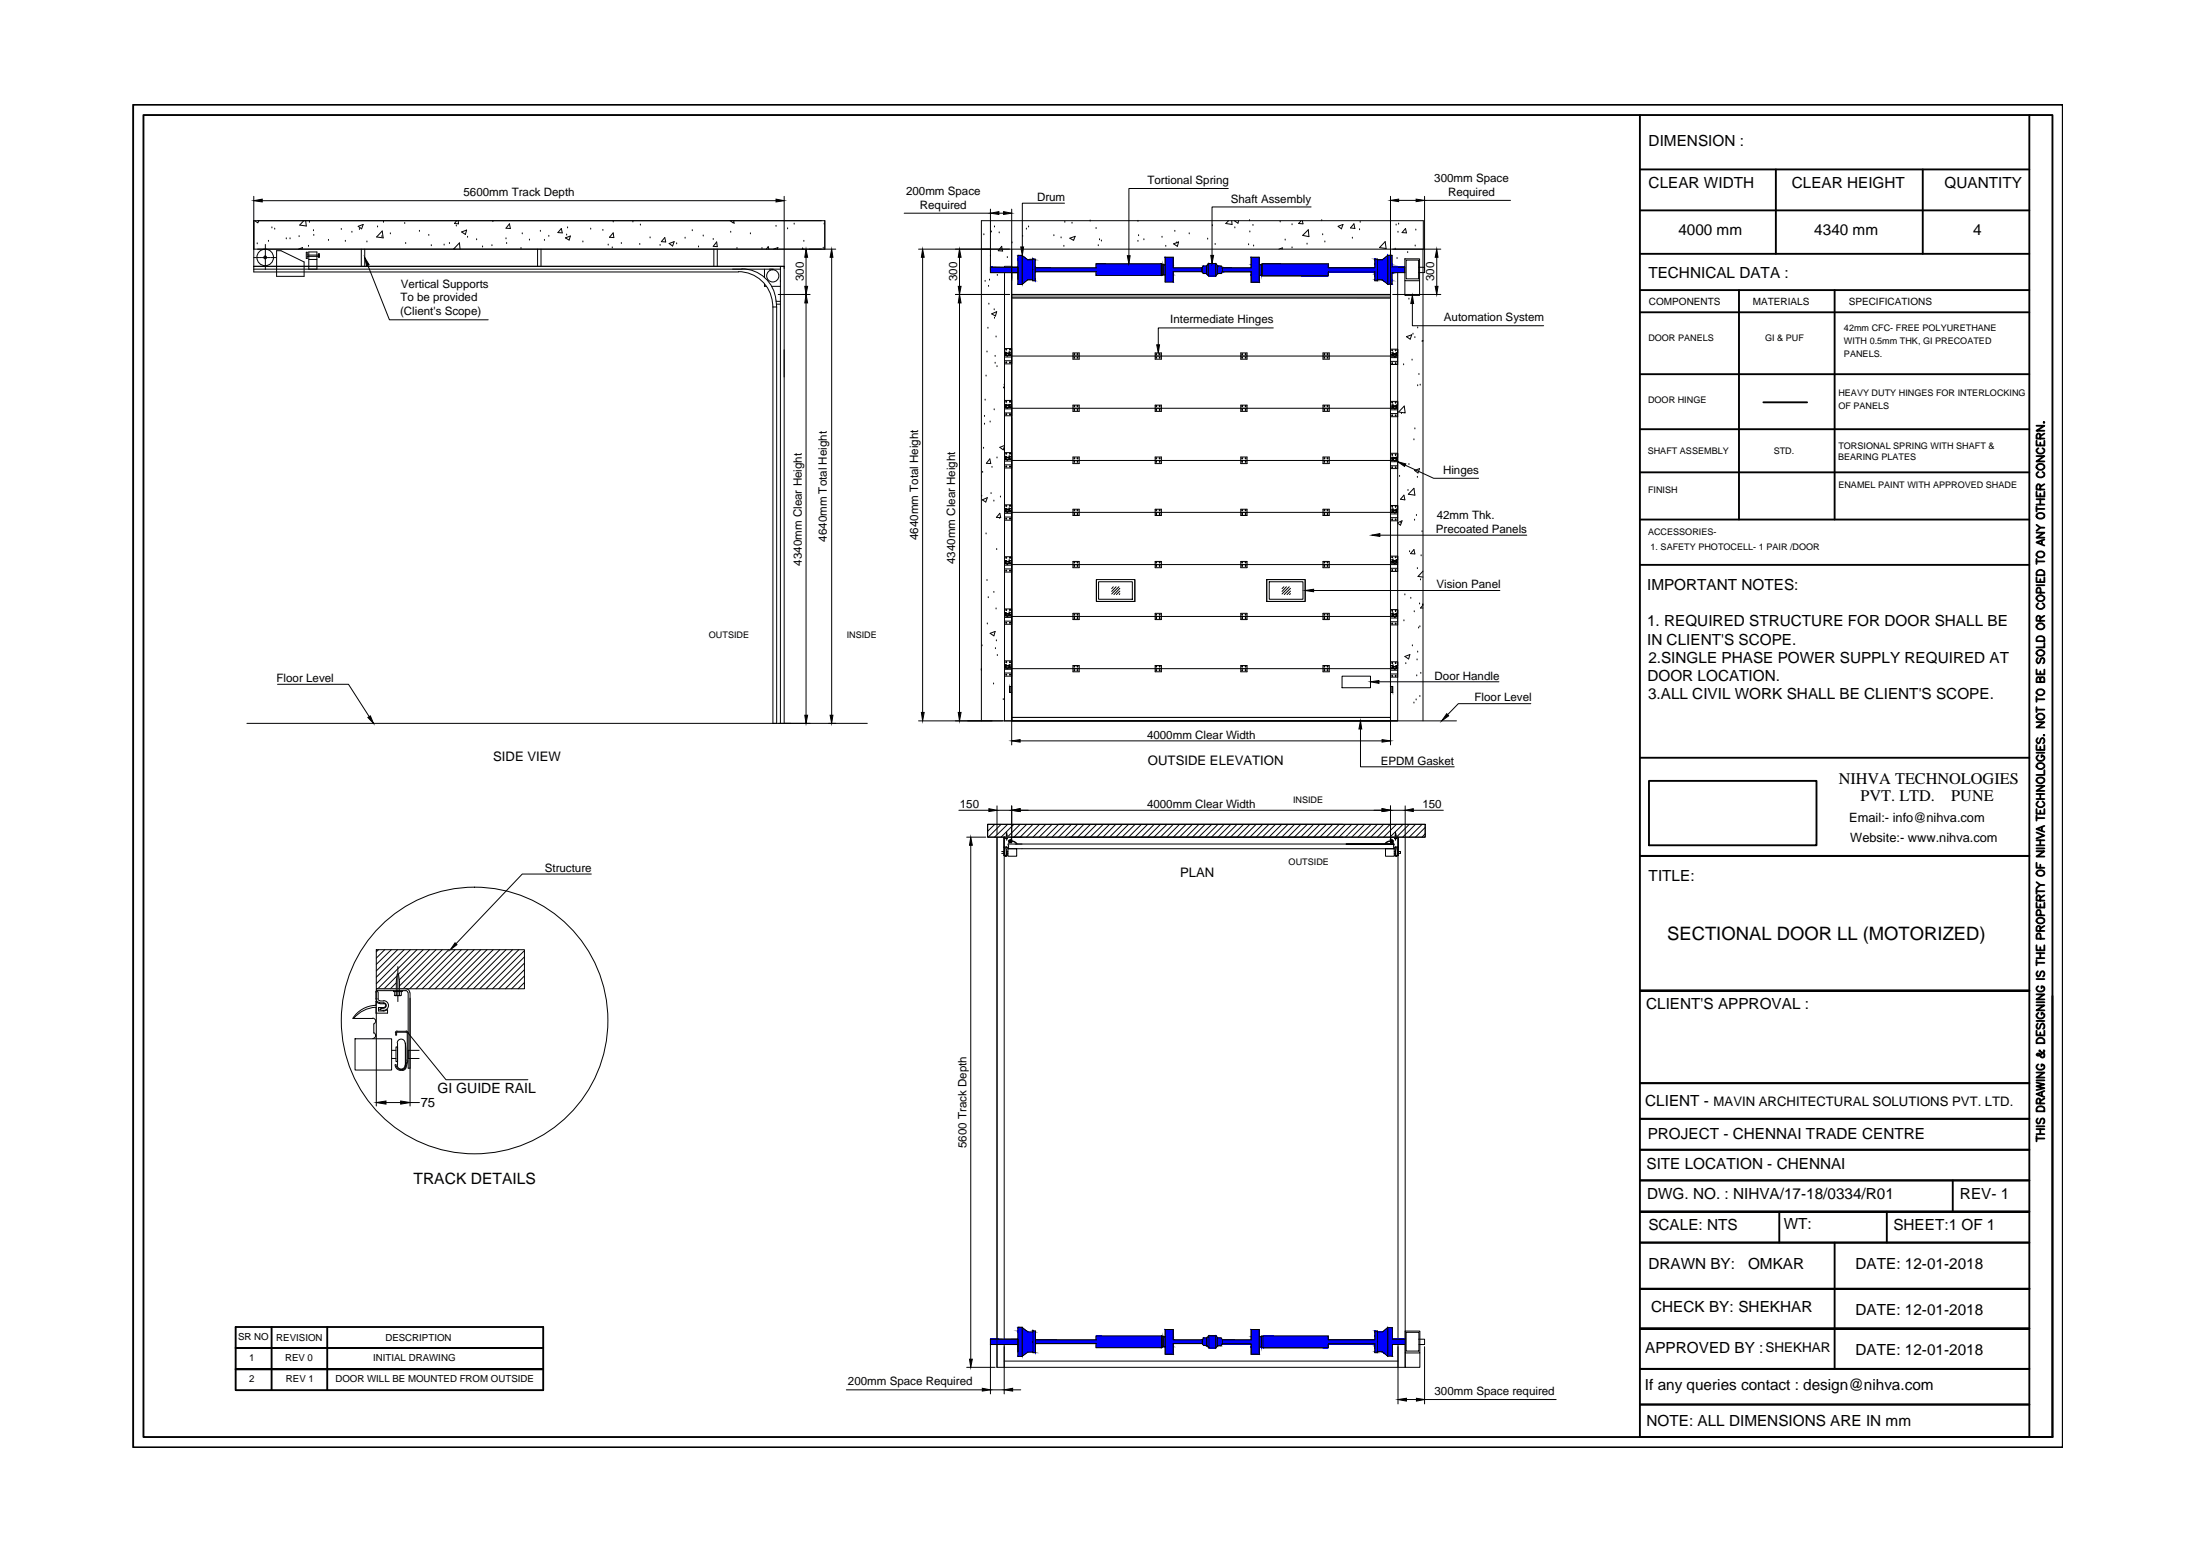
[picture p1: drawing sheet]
<svg xmlns="http://www.w3.org/2000/svg" width="297mm" height="210mm" viewBox="0 0 297 210" stroke-linecap="round" stroke-linejoin="round" font-family="sans-serif">
<defs><g id="words">
<text font-size="2.5" x="225.8" y="127.3">SECTIONAL DOOR LL (MOTORIZED)</text>
<g font-size="2.2">
<text x="249" y="106.2">NIHVA TECHNOLOGIES</text>
<text x="252" y="108.5">PVT. LTD.</text>
<text x="264.3" y="108.5">PUNE</text>
</g>
<g font-size="2.1">
<text x="223.3" y="19.8">DIMENSION :</text>
<text x="223.3" y="25.5">CLEAR WIDTH</text>
<text x="242.7" y="25.5">CLEAR HEIGHT</text>
<text x="263.4" y="25.5">QUANTITY</text>
<text x="227.3" y="31.9">4000 mm</text>
<text x="245.7" y="31.9">4340 mm</text>
<text x="267.3" y="31.8">4</text>
<text x="223.3" y="37.7">TECHNICAL DATA :</text>
<text x="223.1" y="79.9">IMPORTANT NOTES:</text>
<text x="223.1" y="84.8">1. REQUIRED STRUCTURE FOR DOOR SHALL BE</text>
<text x="223.1" y="87.3">IN CLIENT'S SCOPE.</text>
<text x="223.3" y="89.7">2.SINGLE PHASE POWER SUPPLY REQUIRED AT</text>
<text x="223.1" y="92.2">DOOR LOCATION.</text>
<text x="223.2" y="94.7">3.ALL CIVIL WORK SHALL BE CLIENT'S SCOPE.</text>
<text x="223.3" y="119.3">TITLE:</text>
<text x="223" y="136.7">CLIENT'S APPROVAL :</text>
<text x="222.8" y="149.7">CLIENT -</text>
<text x="223.2" y="154.2">PROJECT - CHENNAI TRADE CENTRE</text>
<text x="56" y="160.3">TRACK DETAILS</text>
<text x="223" y="158.3">SITE LOCATION - CHENNAI</text>
<text x="223.1" y="162.4">DWG. NO. : NIHVA/17-18/0334/R01</text>
<text x="223.3" y="166.6">SCALE: NTS</text>
<text x="241.6" y="166.5">WT:</text>
<text x="256.5" y="166.6">SHEET:1 OF 1</text>
<text x="265.5" y="162.4">REV- 1</text>
<text x="223.3" y="171.8">DRAWN BY:</text>
<text x="236.8" y="171.9">OMKAR</text>
<text x="251.3" y="171.8">DATE: 12-01-2018</text>
<text x="223.6" y="177.7">CHECK BY: SHEKHAR</text>
<text x="251.3" y="178.1">DATE: 12-01-2018</text>
<text x="222.8" y="183.2">APPROVED BY :</text>
<text x="251.3" y="183.5">DATE: 12-01-2018</text>
<text x="222.8" y="188.3">If any queries contact : design@nihva.com</text>
<text x="223" y="193.2">NOTE: ALL DIMENSIONS ARE IN mm</text>
</g>
<text font-size="1.9" x="59.3" y="148">GI GUIDE RAIL</text>
<g font-size="1.8">
<text x="66.8" y="103.1">SIDE VIEW</text>
<text x="155.5" y="103.6">OUTSIDE ELEVATION</text>
<text x="159.9" y="118.8">PLAN</text>
<text x="57" y="149.9">75</text>
<text x="232.1" y="149.7">MAVIN ARCHITECTURAL SOLUTIONS PVT. LTD.</text>
<text x="239.1" y="183.1">SHEKHAR</text>
</g>
<g font-size="1.7">
<text x="250.5" y="111.4">Email:- info@nihva.com</text>
<text x="250.6" y="114">Website:- www.nihva.com</text>
</g>
<g font-size="1.6">
<text x="62.8" y="26.6">5600mm Track Depth</text>
<text x="122.7" y="26.4">200mm Space</text>
<text x="124.6" y="28.3">Required</text>
<text x="140.5" y="27.2">Drum</text>
<text x="155.4" y="24.9">Tortional Spring</text>
<text x="166.7" y="27.4">Shaft Assembly</text>
<text x="194.3" y="24.7">300mm Space</text>
<text x="196.1" y="26.5">Required</text>
<text x="54.2" y="40.8">To be provided</text>
<text x="54.3" y="38.9">Vertical Supports</text>
<text x="108.9" y="38.1" transform="rotate(-90 108.9 38.1)">300</text>
<text x="129.7" y="38.1" transform="rotate(-90 129.7 38.1)">300</text>
<text x="194.3" y="38.1" transform="rotate(-90 194.3 38.1)">300</text>
<text x="54.2" y="42.7">(Client's Scope)</text>
<text x="158.5" y="43.8">Intermediate Hinges</text>
<text x="195.6" y="43.5">Automation System</text>
<text x="195.5" y="64.1">Hinges</text>
<text x="194.6" y="70.3">42mm Thk.</text>
<text x="108.6" y="76.6" transform="rotate(-90 108.6 76.6)">4340mm Clear Height</text>
<text x="112" y="73.4" transform="rotate(-90 112 73.4)">4640mm Total Height</text>
<text x="124.4" y="73.2" transform="rotate(-90 124.4 73.2)">4640mm Total Height</text>
<text x="129.4" y="76.4" transform="rotate(-90 129.4 76.4)">4340mm Clear Height</text>
<text x="194.5" y="72.1">Precoated Panels</text>
<text x="194.6" y="79.7">Vision Panel</text>
<text x="37.5" y="92.4">Floor Level</text>
<text x="194.3" y="92">Door Handle</text>
<text x="199.7" y="95">Floor Level</text>
<text x="155.4" y="100">4000mm Clear Width</text>
<text x="187" y="103.5">EPDM Gasket</text>
<text x="130" y="109.4">150</text>
<text x="155.4" y="109.4">4000mm Clear Width</text>
<text x="192.7" y="109.4">150</text>
<text x="73.8" y="118.1">Structure</text>
<text x="130.9" y="155.5" transform="rotate(-90 130.9 155.5)">5600 Track Depth</text>
<text x="114.9" y="187.6">200mm Space Required</text>
<text x="194.3" y="188.9">300mm Space required</text>
</g>
<g font-size="1.4">
<text x="223.4" y="41.3">COMPONENTS</text>
<text x="237.4" y="41.3">MATERIALS</text>
<text x="250.4" y="41.3">SPECIFICATIONS</text>
</g>
<g font-size="1.3">
<text x="32.3" y="181.4">SR NO</text>
<text x="33.7" y="184.3">1</text>
<text x="37.4" y="181.6">REVISION</text>
<text x="38.6" y="184.3">REV 0</text>
<text x="50.5" y="184.3">INITIAL DRAWING</text>
<text x="52.2" y="181.6">DESCRIPTION</text>
<text x="33.7" y="187.2">2</text>
<text x="38.7" y="187.2">REV 1</text>
<text x="45.4" y="187.2">DOOR WILL BE MOUNTED FROM OUTSIDE</text>
</g>
<g font-size="1.2">
<text x="223.3" y="46.2">DOOR PANELS</text>
<text x="239.1" y="46.2">GI &amp; PUF</text>
<text x="249.8" y="44.8">42mm CFC- FREE POLYURETHANE</text>
<text x="249.8" y="46.5">WITH 0.5mm THK, GI PRECOATED</text>
<text x="249" y="53.6">HEAVY DUTY HINGES FOR INTERLOCKING</text>
<text x="249.8" y="48.4">PANELS.</text>
<text x="223.2" y="54.6">DOOR HINGE</text>
<text x="249" y="55.3">OF PANELS</text>
<text x="223.2" y="61.5">SHAFT ASSEMBLY</text>
<text x="240.2" y="61.5">STD.</text>
<text x="249" y="62.3">BEARING PLATES</text>
<text x="249" y="60.8">TORSIONAL SPRING WITH SHAFT &amp;</text>
<text x="223.2" y="66.8">FINISH</text>
<text x="249" y="66.1">ENAMEL PAINT WITH APPROVED SHADE</text>
<text x="223.2" y="72.5">ACCESSORIES-</text>
<text x="223.6" y="74.5">1. SAFETY PHOTOCELL- 1 PAIR /DOOR</text>
<text x="96" y="86.4">OUTSIDE</text>
<text x="114.7" y="86.4">INSIDE</text>
<text x="175.1" y="108.8">INSIDE</text>
<text x="174.5" y="117.2">OUTSIDE</text>
</g>
</g></defs>
<!-- layer: 0 -->
<g fill="#545454" stroke="#545454" stroke-width=".14">
<path d="M188.3 93v.8h.3zM188.3 93h.3v.8z"/>
<path d="M136.7 93v.8h.3zM136.7 93h.3v.8z"/>
</g>
<!-- layer: at_Rect -->
<path d="M137 56.6v41M188.3 56.6v41" fill="none" stroke="#000" stroke-width=".14"/>
<!-- layer: 0 -->
<path d="M137 97.6h51.3" fill="none" stroke="#a6a6a6" stroke-width=".14"/>
<!-- layer: at_Rect -->
<path d="M137 97.2h51.3v.4h-51.3z" fill="none" stroke="#595959" stroke-width=".14"/>
<!-- layer: at_Entity -->
<path d="M137 97.6h51.3" fill="none" stroke="#595959" stroke-width=".14"/>
<!-- layer: 0 -->
<g fill="none" stroke="#000" stroke-width=".14">
<path d="M34.4 26.6v10.2h65.6M34.4 33.7h78.8M34.4 29.9h77.3v3.8M34.4 36.4h66.1M34.4 36.1h71.8M34.5 29.9l.4 .3 .2-.3M34.8 33h.1M35.5 27.2h69.6M35.9 33.1v3.4M36.4 32.7h.1M36.8 30.9h.1M37.2 31h.1"/>
<path d="M37.5 34h.6l3.1 1.5v1.9h-3.7zM38.8 32.3h.1M39.3 32.3h.1M40.4 33.7l.6-.2-.1 .2M40.5 32h.1M41.1 29.9l-.5 .6 .9 .1-.1-.7M41.8 33.4h.1M41.8 36.4v-2.3h1.1v2.3M41.8 35.1h1.1M41.9 30.1h.1M42.5 31.2h.1M42.5 31.9h.1"/>
<path d="M43.1 34.4h.2v.4h-.2zM43.1 34.5h-1.5v-.3h-.1v.8h.1v-.3h1.5M44.5 32.6h.1M46.2 31.1h.1M46.8 32.7h.1M47.7 31.5h.1M48.5 30.6l.7-.2-.2 .6zM48.7 31.1h.1M48.9 33.7v2.4M49.4 33.7v2.4M49.7 32.8h.1M49.8 35.9l2.9 7.4h13.4"/>
<path d="M51.1 30.7h.1M51.7 32h.1M51.8 31.3l.1 .9-.9-.1zM51.9 30.1h.1M52.9 31.7h.1M54.8 30.3h.1M54.9 33h.1M56.8 31.3h.1M58.1 31.9h.1M58.4 33.3h.1M60.2 33.2h.1M60.9 33h.1"/>
<path d="M61.6 33.7h-.1l.7-.8 .1 .8M61.8 30.6h.1M61.8 29.9l-.2 .4h.5v-.4M62.5 31.4l.7-.2-.2 .6zM63.3 32.1h.1M64.6 32.5h.1M65.4 33.4h.1M66.6 33.3h.1M66.8 30h.1M68.5 32.3h.1M68.6 33h.1M69 30.3l.1 .6h-.6z"/>
<path d="M70.6 33.7h.1M70.7 31.7h.1M71.7 32.5h.1M72.8 33.7v2.4M73.2 31.3h.1M73.3 33.7v2.4M73.7 32.6h.1M74.3 32h.1M76 30.9l.2 .6h-.6zM76.6 32.2l.7-.2-.2 .5zM76.8 31.8h.1M76.9 30.9h.1"/>
<path d="M79 32.8h.1M80 31h.1M81.7 31.2h.1M82.4 33.2h.1M82.9 33.6h.1M83.1 30.1h.1M83.1 31.5v.7l-.5-.1zM84.2 33h.1M85.7 30.1h.1M86.7 33.1h.1M86.7 30.5h.1M88.1 32.2h.1"/>
<path d="M89.4 33.2h.1M90 32.2l.2 .6-.6-.1zM90.6 33l.7-.3-.2 .6zM91.7 33h.1M92.8 32.3h.1M93.8 31.2h.1M94.6 33.4h.1M95.3 32h.1M96.6 32.4h.1M96.7 33.7v2.4M97.1 32.8l.1 .6h-.6zM97.2 33.7v2.4"/>
<path d="M98.9 29.9l.4 .3 .1-.3M99 31.5h.1M99.4 30.3h.1M99.8 33.7h.1M100 36.8a4.6 4.6 0 0 1 4.6 4.2M100.5 36.4a4.6 4.6 0 0 1 4.6 4.2l.1 1M101.6 31.7h.1M103.2 33.7h.1M103.5 38.5v.3h.3M103.5 36.4v1.2M103.8 33.7l.3-.3v.3M104.2 36.4h.5"/>
<path d="M104.5 38.8h1.2M104.8 33.7l.6-.2-.1 .2M105.1 30.6h.1M105.4 39.9h4.3M105.7 38v.1M106.2 26.6v9.8M106.7 31h.1M107.6 30.4h.1M108.7 33.7h.1M108.9 32.7h.1M109.2 34.8v4M111.5 33.6h.1"/>
<path d="M111.6 30.4h.1M112.6 34.8v62.1M122.5 28.9h11.7M124.4 33.7h70.8M125 34.8v61.7M129.4 39.9h7.3M130 34.8v4M133.3 31.8h.1M133.4 38.1h.1M133.9 38.8h.1M134 37.9h.1M134.2 34.7h.1"/>
<path d="M134.2 28.3v8.6h3.7v-.7h-3.7M134.3 31.4h.1M134.7 30.7h.1M135.1 37.3h.1M135.3 28.9h.6M135.3 31.5h.1M135.7 33.4l.1 .6h-.6zM136.1 36.1h.9v61.5h-.9zM136.1 36.5v.1M136.4 34.9h.1M136.9 36.9h1v1.6h.6M137 39.9h51.3v57.7h-51.3z"/>
<path d="M137 28.3v72.6M137 39.9h51.3M137.1 32.9h.1M137.3 36.9h.6v1M137.9 36.2v.7M138.5 34.6v3.9M138.5 32h.1M139 31h.1M139.3 30.7h.1M139.9 35.1h.1M139.9 35.2h-.7l-.7-.6h-.6v1.6h-1M139.9 35.1h.3v2.9h-.3z"/>
<path d="M139.9 37.9h-.7l-.7 .6M140.2 36.8h8.3v.5h8.8l.2-.1M142.7 31.9h.1M143.7 32.2h.1M144.1 33.4h.1M144.2 27.5h-5.7v5.9M144.2 30.1h.1M144.9 32.3l.7-.3-.2 .6zM145.2 30.2h.1M147.7 29.9h.1M148.5 30.9h.1M148.8 33.3h.1"/>
<path d="M148.9 32.5h.1M149.2 32.6h.1M154.1 32.7h.1M154.1 30h.1M154.2 31.9h.1M154.9 32.5h.1M157.3 35.7v1.6M157.4 32.1h.1M157.5 35.9h.1M157.5 37.2h.1M157.5 35.9l-.2-.2h-8.8v.6h-8.3M157.5 35.9h.3"/>
<path d="M157.5 35.8v1.5M157.5 37.2h.3M157.9 33.4h.1M159 33l.6-.2-.1 .6zM159.1 31.3h.1M159.4 32.9h.1M161.1 31.7h.1M162.8 36.8l.2 .2h.4M162.8 36.2v.6M163.4 36v1M163.4 37l.3 .3M163.6 32.4h.1"/>
<path d="M163.7 35.7l-.3 .3h-.4l-.2 .3h-3.9v-1.5h-1.1v3.4h1.1v-1.4h3.9M163.7 35.7v1.7h1M163.7 35.7h1M164.2 30.6h.1M164.6 33.1h.1M164.7 35.7l.2 .3M164.7 35.7v1.7M164.9 36h.5l.2 .3M164.9 37l-.2 .4M164.9 36v1M165.6 36.3h3.9v-1.5h1.1v3.4h-1.1v-1.4h-3.9l-.2 .2h-.5M165.6 36.3v.5"/>
<path d="M166.4 25.5h-13.5v9.1M166.4 29.9l-.4 .4 .9 .1-.1-.5M167.2 29.9l.5 .3 .1-.3M167.3 30.9h.1M169.1 33.1h.1M169.2 29.9h.1M169.3 31.4h.1M169.7 30.5h.1M169.8 33.3h.1M170.6 35.9h.3M170.6 37.3h.3M170.9 35.9h.1"/>
<path d="M170.9 37.3h.1M170.9 35.9v1.4M171 35.7h8.9v.6h6.3v-1.2h.4v2.9h-.4v-1.2h-6.3v.5h-8.9M171 35.7l-.1 .2M171 35.7v1.6M173.2 33.7l.5-.1v.1M173.4 30.1h.1M174.1 32.5h.1M175 33.6h.1M175 30.4h.1M176.2 29.9l-.3 .4h.6l-.1-.4M176.4 31.9l.8-.8 .1 .9z"/>
<path d="M177 33.1h.1M177.6 28h-13.4v6.6M179 29.9h.1M179.2 31.8h.1M179.5 32.8h.1M181.2 30.6l.7-.2-.2 .6zM183.2 32.3h.1M183.4 30.3l.1 .6h-.6zM184.2 31.1h.1M184.2 30.1h.1M186.6 37.9h.6l.8 .6M187.6 32.7l.1 1-.8-.2z"/>
<path d="M188 34.6l-.8 .6h-.6M188 34.6v3.9M188 34.6h.6v1.6h1.7M188.3 36.1h1v61.5h-1v-3.8h.3v-.8h-.3zM188.3 26.6v74.3M188.6 39.9h6.6M189 33.7h.1M189.1 30.5h.1M189.2 35h.1M189.4 31.5h.1M189.4 30.4h.1M189.4 27.1h2.4"/>
<path d="M190.3 35.1h2v2.9h-2zM190.3 38v2h2v-2M190.3 36.9h-1.7v1.6h-.6M190.4 30.9l.1 .6h-.6zM190.5 35.2h1.7v2.6h-1.7zM190.7 34.2h.1M191.7 33.3h.1M191.8 31.2h.1M192.2 36.2h.8v.7h-.8M192.7 33.7v63.9M192.8 33.7v-3.8h-59.9v67.7M193 26.6v10"/>
<path d="M193 27.1h11.6M194.6 34.8v4M104.6 41.1l.1 .5M106.2 47.4v3.7M109.2 41v55.9M130 41v55.5M133.4 57.4h.1M133.4 56.4h.1M133.4 54.2h.1M133.6 50.9h.1M133.7 47.7h.1M133.8 44.5h.1"/>
<path d="M133.9 41.2h.1M134.1 57.2h.1M134.3 42.5l.7-.3-.2 .6zM134.7 42h.1M134.7 55.5h.1M134.7 43.1h.1M134.8 49.2h.1M134.8 48.3h.1M134.9 45.6h.1M135 49.7h.1M135.9 52.5h.1M136 52.2h.1"/>
<path d="M136.1 47.2v2.1h.9M136.1 54.2v2.1h.9M137 55.3h51.3M137 48.2h51.3M137 40.3h51.3M145.3 47.8h.9v.8h-.9zM145.3 54.9h.9v.8h-.9zM156.5 47.8h.8v.8h-.8zM156.5 54.9h.8v.8h-.8zM168.1 47.8h.8v.8h-.8zM168.1 54.9h.8v.8h-.8zM172.5 44.4h-15.6v2.3"/>
<path d="M179.2 47.8h.8v.8h-.8zM179.2 54.9h.8v.8h-.8zM189.3 47.3v2.1h-1M189.3 54.4v2h-1M189.8 56h.1M190.1 49.4h.1M190.2 55l.1 .9-.9-.1zM190.5 45.6l.7-.3-.2 .6zM190.8 40.5h.1M191.3 48.8h.1M191.3 41.1v3h17.8M191.4 45.3h.1"/>
<path d="M191.5 59.6h.1M191.6 45.7h.1M191.6 58.1h.1M192 44.4h.1M192 52.2h.1M192.2 50.7h.1M192.4 52.2h.1M192.7 46.1l-.1 .1h.1M133 67.2h.1M133.1 67.7l.6-.3-.2 .6zM133.1 64h.1M133.2 60.7h.1"/>
<path d="M133.6 72.3h.1M133.7 78.6h.1M134.1 62.1l.1 .7-.6-.1zM134.2 66.8h.1M134.4 63.3h.1M134.6 67.9h.1M135 74.4h.1M135 62h.1M135.4 70.2h.1M135.4 69.5l.2 .6h-.6zM135.5 67.3h.1M136.1 60.3l-.7 .3 .5 .3 .2-.5"/>
<path d="M136.1 61.3v2.1h.9M136.1 68.4v2h.9M136.1 75.4v2.1h.9M137 76.5h51.3M137 69.4h51.3M137 62.4h51.3M145.3 61.9h.9v.9h-.9zM145.3 69h.9v.8h-.9zM145.3 76h.9v.9h-.9zM148.5 78.5h5.2v2.9h-5.2zM148.5 78.5v2.9h5.2v-2.9M148.8 78.8h4.6v2.4h-4.6z"/>
<path d="M150.8 79.5l-.2 .2M151.2 79.5l-.6 .6M151.6 79.5l-1 .9M151.7 79.7l-.8 .8M156.5 61.9h.8v.9h-.8zM156.5 69h.8v.8h-.8zM156.5 76h.8v.9h-.8zM168.1 61.9h.8v.9h-.8zM168.1 69h.8v.8h-.8zM168.1 76h.8v.9h-.8zM171.6 78.5h5.2v2.9h-5.2zM171.9 78.8h4.6v2.4h-4.6z"/>
<path d="M173.9 79.5l-.2 .2M174.2 79.5l-.5 .6M174.6 79.5l-.9 .9M174.8 79.7l-.9 .8M177.9 80h25.3M179.2 61.9h.8v.9h-.8zM179.2 69h.8v.8h-.8zM179.2 76h.8v.9h-.8zM186.9 72.5h19.9M189.3 70.8l.6-.3-.2 .6-.4-.2M189.3 61.4v2.1h-1M189.3 68.5v2h-1"/>
<path d="M189.3 75.3v2.1h-1M189.6 64.5h.1M189.7 70.8h.1M190.2 67.1l.1 .6-.6-.1zM190.3 63l3.9 1.8h6.1M190.7 66.4h.1M190.8 62.9h.1M190.9 74.7h.1M191.5 74.4l.1 .6h-.5zM191.5 66.1l.1 1-.8-.2zM191.6 70.4h.1M191.6 63.7l.7-.2-.2 .6z"/>
<path d="M191.9 69.8h.1M192 64.6h.1M192 77h.1M192.4 78.5h.1M192.5 75.3h.1M192.6 72h.1M192.7 77.3l-.6 .8h.6M37.6 92.7h9.6l2.8 4.3M105.5 98h4.2M112.2 98h1M124.4 97.6h72.9M132.9 90.8h.1"/>
<path d="M133 87.5h.1M133.7 84.5h.1M133.9 80.9h.1M134.1 85.8l.7-.3-.2 .6zM134.6 92.6h.1M134.6 80.2h.1M134.8 87.8h.1M134.9 82.5h.1M135 86.8h.1M135.1 88.8h.1M135.9 94.7h.1M136.1 82.5v2h.9"/>
<path d="M136.1 89.5v2.1h.9M137 83.5h51.3M137 90.6h51.3M137 97.2h51.3M137 93h-.3v.8h.3M145.3 83.1h.9v.8h-.9zM145.3 90.1h.9v.9h-.9zM151.7 80.1l-.5 .4M151.7 80.4l-.1 .1M156.5 83.1h.8v.8h-.8zM156.5 90.1h.8v.9h-.8zM168.1 83.1h.8v.8h-.8z"/>
<path d="M168.1 90.1h.8v.9h-.8zM174.8 80.1l-.5 .4M174.8 80.4l-.1 .1M179.2 83.1h.8v.8h-.8zM179.2 90.1h.8v.9h-.8zM181.8 91.6h3.8v1.5h-3.8zM184.3 98.7v5.1h12.7M186.8 92.3h16.2M189.3 82.6v2h-1M189.3 89.6v2.1h-1M190.2 84.1h.1M190.3 80.6h.1"/>
<path d="M190.3 88.9l.7-.3-.2 .6zM190.4 89.9h.1M191.1 81h.1M191.3 87.5h.1M191.5 95.2h.1M191.6 82.8h.1M191.8 94.8h.1M191.9 91.5h.1M191.9 89.4h.1M192 88.3h.1M192.2 85h.1M192.3 81.8h.1"/>
<path d="M192.3 94.3h.1M192.3 84.9h.1M192.4 91.2h.1M192.7 82l-.3 .3h.3M192.7 81.8v.1M207.3 95.3h-9.8l-1.4 1.5M80.1 118.4h-9.4l-8.9 9.4M129.9 109.7h4M130.9 113.4h2.6M131.5 114.5v69.6M133.8 111.6h59.2v1.8h-59.2zM133.9 111.6l-.1 .1"/>
<path d="M134.7 111.6l-.9 1M135 109.1v4M135 113.4v71.8h55.3v-71.8M135 109.7h2M135.6 111.6l-1.7 1.8M136 113.4v75.4M136.5 111.6l-1.8 1.8M137 109.1v4.2M137.1 113.4h1.3M137.3 111.6l-1.7 1.8M138.2 111.6l-1.8 1.8M138.2 100.3h49"/>
<path d="M138.2 109.7h49M139.1 111.6l-1.8 1.8M139.9 111.6l-1.7 1.8M140.8 111.6l-1.8 1.8M141.6 111.6l-1.7 1.8M142.5 111.6l-1.7 1.8M143.4 111.6l-1.8 1.8M143.4 111.6h38.5M144.2 111.6l-1.7 1.8M144.8 113.4h37.1M145.1 111.6l-1.8 1.8M146 111.6l-1.8 1.8"/>
<path d="M146.8 111.6l-1.7 1.8M147.7 111.6l-1.7 1.8M148.5 111.6l-1.7 1.8M149.4 111.6l-1.7 1.8M150.3 111.6l-1.8 1.8M151.1 111.6l-1.7 1.8M152 111.6l-1.7 1.8M152.9 111.6l-1.8 1.8M153.8 111.6l-1.8 1.8M154.6 111.6l-1.7 1.8M155.4 111.6l-1.7 1.8M156.3 111.6l-1.7 1.8"/>
<path d="M157.2 111.6l-1.8 1.8M158.1 111.6l-1.8 1.8M158.9 111.6l-1.7 1.8M159.8 111.6l-1.8 1.8M160.7 111.6l-1.8 1.8M161.5 111.6l-1.7 1.8M162.4 111.6l-1.7 1.8M163.2 111.6l-1.7 1.8M164.1 111.6l-1.8 1.8M165 111.6l-1.8 1.8M165.8 111.6l-1.7 1.8M166.7 111.6l-1.7 1.8"/>
<path d="M167.6 111.6l-1.8 1.8M168.4 111.6l-1.7 1.8M169.3 111.6l-1.7 1.8M170.1 111.6l-1.7 1.8M171 111.6l-1.7 1.8M171.9 111.6l-1.8 1.8M172.8 111.6l-1.8 1.8M173.6 111.6l-1.7 1.8M174.5 111.6l-1.8 1.8M175.3 111.6l-1.7 1.8M176.2 111.6l-1.7 1.8M177.1 111.6l-1.8 1.8"/>
<path d="M177.9 111.6l-1.7 1.8M178.8 111.6l-1.8 1.8M179.7 111.6l-1.8 1.8M180.5 111.6l-1.7 1.8M181.4 111.6l-1.8 1.8M182.2 111.6l-1.7 1.8M182.5 113.1l-.3 .3M183.1 111.6l-1.7 1.8M184 111.6l-1.4 1.4M184.8 111.6l-1.7 1.8M185.7 111.6l-1.8 1.8M186.6 111.6l-1.8 1.8"/>
<path d="M187.4 111.6l-1.7 1.8M188.3 111.6l-1.7 1.8M188.3 109.1v4.3M188.3 109.7h2M189.1 111.6l-1.7 1.8M189.4 113.4v76.7M189.7 115.3v.3M190 111.6l-1.7 1.8M190.3 109.1v4.2M190.9 111.6l-1.8 1.8M191.4 109.7h4.1M191.7 111.6l-1.7 1.8"/>
<path d="M192.6 111.6l-1.7 1.8M193 112.1l-1.3 1.3M193 112.9l-.4 .5M47.8 137.9h2.7M51 128.6h20v5.3h-20zM51 134.1v15.7M51.3 128.6l-.3 .3M52.1 128.6l-1.1 1.2M53 128.6l-2 2M53.7 133.1l-.8 .8M53.8 132.2l-1.8 1.7M53.8 128.6l-2.8 2.9"/>
<path d="M54.7 128.6l-3.7 3.7M55.3 139.9l5.1 6.3h11.1M55.5 135.2v14.6M55.6 128.6l-4.6 4.6M56.5 128.6l-5.3 5.3M57.3 128.6l-3.3 3.3M58.2 128.6l-4.1 4.1M59.1 128.6l-5 4.9M59.9 128.6l-5.3 5.3M60.8 128.6l-5.3 5.3M61.6 128.6l-5.3 5.3M62.5 128.6l-5.3 5.3"/>
<path d="M63.4 128.6l-5.3 5.3M64.2 128.6l-5.3 5.3M65.1 128.6l-5.3 5.3M66 128.6l-5.3 5.3M66.8 128.6l-5.3 5.3M67.7 128.6l-5.3 5.3M68.5 128.6l-5.3 5.3M69.4 128.6l-5.3 5.3M70.3 128.6l-5.3 5.3M71 128.7l-5.2 5.2M71 129.6l-4.3 4.3M71 130.4l-3.4 3.5"/>
<path d="M71 131.3l-2.5 2.6M71 132.2l-1.7 1.7M71 133.1l-.8 .8M52.3 149.3h2M55.5 149.3h1.3M138.5 179.7v3.9M188 179.8v3.8M188 179.8l-.8 .6h-.6M188 179.8h.6v1.6h1.7M114.6 188.2h18.5M130.9 185.2h3.9M134.2 182.1h3.7v-.7h-3.7v7.4"/>
<path d="M134.2 188.2h1.8M136 184.3h53.4M136.9 182.1h1v1.6l.6-.1M137.2 188.2h1.1M137.3 182.1h.6v1M137.9 181.4v.7M139.9 180.3h.1M139.9 180.4h-.7l-.7-.7h-.6v1.7h-1M139.9 180.3h.4v2.9h-.4zM139.9 183.1h-.7l-.7 .5M140.3 181.9h8.2v.6h8.9M157.4 180.9v1.6"/>
<path d="M157.5 181h.1M157.5 182.4h.1M157.5 181l-.1-.1h-8.9v.5h-8.2M157.5 181v1.4M157.5 181h.3M157.5 182.4h.3M157.5 182.4l-.1 .1M162.9 181.4v.6M163.4 181.1v1.1M163.7 180.9l-.3 .3h-.4l-.1 .2h-4v-1.4h-1.1v3.4h1.1v-1.5h4l.1 .3h.4l.3 .3M163.7 180.9v1.6h1M163.7 180.9h1"/>
<path d="M164.7 180.9v1.6M164.7 180.9l.2 .3M164.9 181.2h.5l.2 .2h3.9v-1.4h1.1v3.4h-1.1v-1.4h-3.9M164.9 181.2v1M164.9 182.2l-.2 .3M165.6 181.5v.5M165.6 182l-.2 .2h-.5M170.6 181h.3M170.6 182.4h.3M170.9 181h.1M170.9 182.4h.1M170.9 181v1.4"/>
<path d="M170.9 182.4l.2 .1M171.1 180.9h8.8v.5h6.3v-1.1h.4v2.9h-.4v-1.2h-6.3v.5h-8.8M171.1 180.9l-.2 .1M171.1 180.9v1.6M186.6 183h.6l.8 .6M190.3 180.3h2v2.9h-2zM190.3 183.2v2h2v-2M190.3 182.1h-1.7v1.5h-.6M190.5 180.4h1.7v2.6h-1.7zM190.5 189.5h1.4M192.2 181.4h.8v.7h-.8M193 182.4v7.7"/>
<path d="M193 189.5h17.8"/>
<circle cx="35.9" cy="34.9" r="1.12"/>
<circle cx="104.7" cy="37.4" r=".83"/>
<circle cx="136.3" cy="49.1" r=".06"/>
<circle cx="136.3" cy="54.4" r=".06"/>
<circle cx="136.3" cy="56.1" r=".06"/>
<circle cx="136.3" cy="47.3" r=".06"/>
<circle cx="136.8" cy="49.1" r=".06"/>
<circle cx="136.8" cy="56.1" r=".06"/>
<circle cx="136.8" cy="54.4" r=".06"/>
<circle cx="136.8" cy="47.3" r=".06"/>
<circle cx="145.5" cy="48.5" r=".06"/>
<circle cx="145.5" cy="48" r=".06"/>
<circle cx="145.5" cy="55" r=".06"/>
<circle cx="145.5" cy="55.5" r=".06"/>
<circle cx="145.9" cy="48.5" r=".06"/>
<circle cx="145.9" cy="55.5" r=".06"/>
<circle cx="145.9" cy="55" r=".06"/>
<circle cx="145.9" cy="48" r=".06"/>
<circle cx="156.6" cy="55" r=".06"/>
<circle cx="156.6" cy="55.5" r=".06"/>
<circle cx="156.6" cy="48" r=".06"/>
<circle cx="156.6" cy="48.5" r=".06"/>
<circle cx="157.1" cy="48" r=".06"/>
<circle cx="157.1" cy="55.5" r=".06"/>
<circle cx="157.1" cy="48.5" r=".06"/>
<circle cx="157.1" cy="55" r=".06"/>
<circle cx="168.3" cy="48.5" r=".06"/>
<circle cx="168.3" cy="48" r=".06"/>
<circle cx="168.3" cy="55" r=".06"/>
<circle cx="168.3" cy="55.5" r=".06"/>
<circle cx="168.7" cy="55" r=".06"/>
<circle cx="168.7" cy="55.5" r=".06"/>
<circle cx="168.7" cy="48" r=".06"/>
<circle cx="168.7" cy="48.5" r=".06"/>
<circle cx="179.4" cy="48.5" r=".06"/>
<circle cx="179.4" cy="55.5" r=".06"/>
<circle cx="179.4" cy="48" r=".06"/>
<circle cx="179.4" cy="55" r=".06"/>
<circle cx="179.8" cy="48.5" r=".06"/>
<circle cx="179.8" cy="55.5" r=".06"/>
<circle cx="179.8" cy="55" r=".06"/>
<circle cx="179.8" cy="48" r=".06"/>
<circle cx="188.6" cy="49.2" r=".06"/>
<circle cx="188.6" cy="54.5" r=".06"/>
<circle cx="188.6" cy="47.4" r=".06"/>
<circle cx="188.6" cy="56.2" r=".06"/>
<circle cx="189" cy="47.4" r=".06"/>
<circle cx="189" cy="54.5" r=".06"/>
<circle cx="189" cy="56.2" r=".06"/>
<circle cx="189" cy="49.2" r=".06"/>
<circle cx="136.3" cy="77.3" r=".06"/>
<circle cx="136.3" cy="70.3" r=".06"/>
<circle cx="136.3" cy="63.2" r=".06"/>
<circle cx="136.3" cy="75.5" r=".06"/>
<circle cx="136.3" cy="61.4" r=".06"/>
<circle cx="136.3" cy="68.5" r=".06"/>
<circle cx="136.8" cy="75.5" r=".06"/>
<circle cx="136.8" cy="77.3" r=".06"/>
<circle cx="136.8" cy="68.5" r=".06"/>
<circle cx="136.8" cy="70.3" r=".06"/>
<circle cx="136.8" cy="63.2" r=".06"/>
<circle cx="136.8" cy="61.4" r=".06"/>
<circle cx="145.5" cy="62.5" r=".06"/>
<circle cx="145.5" cy="76.6" r=".06"/>
<circle cx="145.5" cy="69.1" r=".06"/>
<circle cx="145.5" cy="62.1" r=".06"/>
<circle cx="145.5" cy="76.2" r=".06"/>
<circle cx="145.5" cy="69.6" r=".06"/>
<circle cx="145.9" cy="76.6" r=".06"/>
<circle cx="145.9" cy="76.2" r=".06"/>
<circle cx="145.9" cy="69.1" r=".06"/>
<circle cx="145.9" cy="62.5" r=".06"/>
<circle cx="145.9" cy="69.6" r=".06"/>
<circle cx="145.9" cy="62.1" r=".06"/>
<circle cx="156.6" cy="69.6" r=".06"/>
<circle cx="156.6" cy="76.2" r=".06"/>
<circle cx="156.6" cy="62.1" r=".06"/>
<circle cx="156.6" cy="62.5" r=".06"/>
<circle cx="156.6" cy="76.6" r=".06"/>
<circle cx="156.6" cy="69.1" r=".06"/>
<circle cx="157.1" cy="62.5" r=".06"/>
<circle cx="157.1" cy="62.1" r=".06"/>
<circle cx="157.1" cy="76.2" r=".06"/>
<circle cx="157.1" cy="76.6" r=".06"/>
<circle cx="157.1" cy="69.6" r=".06"/>
<circle cx="157.1" cy="69.1" r=".06"/>
<circle cx="168.3" cy="69.1" r=".06"/>
<circle cx="168.3" cy="62.1" r=".06"/>
<circle cx="168.3" cy="76.2" r=".06"/>
<circle cx="168.3" cy="76.6" r=".06"/>
<circle cx="168.3" cy="69.6" r=".06"/>
<circle cx="168.3" cy="62.5" r=".06"/>
<circle cx="168.7" cy="76.2" r=".06"/>
<circle cx="168.7" cy="76.6" r=".06"/>
<circle cx="168.7" cy="62.1" r=".06"/>
<circle cx="168.7" cy="62.5" r=".06"/>
<circle cx="168.7" cy="69.6" r=".06"/>
<circle cx="168.7" cy="69.1" r=".06"/>
<circle cx="179.4" cy="69.1" r=".06"/>
<circle cx="179.4" cy="76.2" r=".06"/>
<circle cx="179.4" cy="76.6" r=".06"/>
<circle cx="179.4" cy="62.1" r=".06"/>
<circle cx="179.4" cy="62.5" r=".06"/>
<circle cx="179.4" cy="69.6" r=".06"/>
<circle cx="179.8" cy="62.1" r=".06"/>
<circle cx="179.8" cy="76.2" r=".06"/>
<circle cx="179.8" cy="69.1" r=".06"/>
<circle cx="179.8" cy="62.5" r=".06"/>
<circle cx="179.8" cy="69.6" r=".06"/>
<circle cx="179.8" cy="76.6" r=".06"/>
<circle cx="188.6" cy="77.2" r=".06"/>
<circle cx="188.6" cy="70.3" r=".06"/>
<circle cx="188.6" cy="63.3" r=".06"/>
<circle cx="188.6" cy="75.5" r=".06"/>
<circle cx="188.6" cy="61.6" r=".06"/>
<circle cx="188.6" cy="68.6" r=".06"/>
<circle cx="189" cy="68.6" r=".06"/>
<circle cx="189" cy="77.2" r=".06"/>
<circle cx="189" cy="61.6" r=".06"/>
<circle cx="189" cy="75.5" r=".06"/>
<circle cx="189" cy="70.3" r=".06"/>
<circle cx="189" cy="63.3" r=".06"/>
<circle cx="136.3" cy="84.3" r=".06"/>
<circle cx="136.3" cy="91.4" r=".06"/>
<circle cx="136.3" cy="89.7" r=".06"/>
<circle cx="136.3" cy="82.6" r=".06"/>
<circle cx="136.8" cy="91.4" r=".06"/>
<circle cx="136.8" cy="89.7" r=".06"/>
<circle cx="136.8" cy="84.3" r=".06"/>
<circle cx="136.8" cy="82.6" r=".06"/>
<circle cx="145.5" cy="83.2" r=".06"/>
<circle cx="145.5" cy="83.7" r=".06"/>
<circle cx="145.5" cy="90.8" r=".06"/>
<circle cx="145.5" cy="90.3" r=".06"/>
<circle cx="145.9" cy="83.2" r=".06"/>
<circle cx="145.9" cy="90.3" r=".06"/>
<circle cx="145.9" cy="83.7" r=".06"/>
<circle cx="145.9" cy="90.8" r=".06"/>
<circle cx="156.6" cy="90.3" r=".06"/>
<circle cx="156.6" cy="90.8" r=".06"/>
<circle cx="156.6" cy="83.7" r=".06"/>
<circle cx="156.6" cy="83.2" r=".06"/>
<circle cx="157.1" cy="83.7" r=".06"/>
<circle cx="157.1" cy="83.2" r=".06"/>
<circle cx="157.1" cy="90.3" r=".06"/>
<circle cx="157.1" cy="90.8" r=".06"/>
<circle cx="168.3" cy="90.3" r=".06"/>
<circle cx="168.3" cy="83.7" r=".06"/>
<circle cx="168.3" cy="90.8" r=".06"/>
<circle cx="168.3" cy="83.2" r=".06"/>
<circle cx="168.7" cy="83.7" r=".06"/>
<circle cx="168.7" cy="83.2" r=".06"/>
<circle cx="168.7" cy="90.3" r=".06"/>
<circle cx="168.7" cy="90.8" r=".06"/>
<circle cx="179.4" cy="83.7" r=".06"/>
<circle cx="179.4" cy="90.8" r=".06"/>
<circle cx="179.4" cy="83.2" r=".06"/>
<circle cx="179.4" cy="90.3" r=".06"/>
<circle cx="179.8" cy="90.3" r=".06"/>
<circle cx="179.8" cy="83.7" r=".06"/>
<circle cx="179.8" cy="90.8" r=".06"/>
<circle cx="179.8" cy="83.2" r=".06"/>
<circle cx="188.6" cy="84.4" r=".06"/>
<circle cx="188.6" cy="89.8" r=".06"/>
<circle cx="188.6" cy="91.5" r=".06"/>
<circle cx="188.6" cy="82.7" r=".06"/>
<circle cx="189" cy="91.5" r=".06"/>
<circle cx="189" cy="84.4" r=".06"/>
<circle cx="189" cy="82.7" r=".06"/>
<circle cx="189" cy="89.8" r=".06"/>
<circle cx="64.3" cy="138.2" r="18.1"/>
</g>
<g fill="#989898" stroke="#989898" stroke-width=".14">
<path d="M137 39.9h51.3v.4z"/>
<path d="M137 40.3h51.3zM137 39.9l51.3 .4h-51.3z"/>
</g>
<!-- layer: DOOR -->
<g fill="none" stroke="#000" stroke-width=".14">
<path d="M135.7 115.3h.3M135.7 115.6h.3M136 113.5v2.4v-2.4M136 115.7l.1 .2M136 114.7h.1M136.1 115.1l.1-.2 .2 .2-.1 .8h-.2v-.1M136.1 115.6h.1M136.1 114.7h.3M136.1 114.8v.8M136.1 115.7v.2M136.1 115.9l.1 .1M136.1 115.1v.7v-.7"/>
<path d="M136.1 113.3l-.2 .2M136.1 115.9h.1M136.2 115.9l.2-.1-.1 .1M136.2 113.4h.3M136.2 116h.1M136.2 113.5v.1M136.2 113.5h.1M136.3 113.5h.1M136.3 113.6v-.7l.1 .7M136.3 114.7l.1 .2M136.3 114.7h.1M136.4 115.2v.5z"/>
<path d="M136.4 112.6v1.2M136.4 114.9h.1M136.4 115.3h.1M136.4 115.6h.1M136.4 113.5v.1h-.1M136.5 114.9h1.2v1.1h-1.2zM136.5 114.9h.1M136.6 114.7l-.1 .1 .1 .1M136.6 114.3h1.8M136.6 114.3h-.1l.1 .5M136.9 113.8l-.2 .1 .2 .1v.1l-.3-.1M136.9 113.7l-.2 .1v.2h.2l-.2-.1 .2-.1"/>
<path d="M136.9 113.6v.1M136.9 113.4l.1 .3M137 113.4h.1M137 113.4l-1 .1M137 113.9l.5 .2 .2 .2M137 113.6l-.1 .2 .1-.1M137 114h.1M137 113.9h.1M137 114v.1h-.3v-.1M137 113.5v.2M137 113.7v.2M137 113.9l.6 .2 .1 .2"/>
<path d="M137.5 114.3h51.3h-6.5M187.7 114.9h1.1v1.1h-1.1zM188.3 113.9h-.3l-.4 .4 .4-.3 .3-.1M188.3 113.6l.1 .2-.1-.1M188.3 114h.1M188.3 113.9h.1M188.3 113.7l.1-.3v.3M188.3 113.7v.2M188.3 114v.1h.4v-.1M188.4 113.4l.9 .1M188.4 113.6v.1M188.5 113.8l.1 .1-.2 .1v.1l.3-.1"/>
<path d="M188.5 113.7l.2 .1v.2h-.2l.2-.1-.2-.1M188.7 114.3h.1v.2M188.8 114.5v.3M188.8 114.7v.1v.1h-52.2M188.8 114.9h.1M188.8 115.3h.2M188.8 115.6h.2M188.9 113.4h.3M188.9 115.8l.2 .1M188.9 113.5h.1M188.9 113.5v.1h.2v-.7l-.1 .7M188.9 113.5h.2"/>
<path d="M189 114.9h.1M189 115.1l.1-.2 .1 .1 .1 .8M189 115.2v.5zM189 114.7h-.1M189 114.7v.2M189 112.6v1.2M189 115.1v.7M189 114.7h.3M189.1 115.9h.1M189.1 116h.1M189.1 113.5v.1M189.2 115.9h.1"/>
<path d="M189.3 113.3l.1 .2M189.3 115.1v.7M189.3 115.9l-.1 .1M189.3 115.8l-.2 .1-.2-.1 .2 .1M189.3 115.6h.1M189.3 114.7h.1M189.3 114.7v.9M189.3 115.7v.2M189.4 113.5v2.4v-2.4M189.4 115.7l-.1 .2M189.4 115.3h.3M189.4 115.6h.3"/>
<path d="M50.5 137.9a.4 .4 0 0 1 .4 .3 .4 .4 0 0 1-.3 .5M50.6 138.7v1.2M50.6 139.9a.4 .4 0 0 1 .3 .4 .4 .4 0 0 1-.4 .3M50.9 135.6l.2 .2 .4 .1M50.9 134.4l.1 1.1 .2 .2 .3 .1M50.9 135.6v.5a4.2 4.2 0 0 0-3.1 1.8M50.9 136.5v-.1a3.7 3.7 0 0 0-3 1.5M50.9 136.5v.7h1.6v-.5M51.1 133.9l-.1 .1 .1 .2h3.9M51.2 135.2v.2l.3 .1M51.2 134.3l-.2-.1-.1 .1M51.2 134.4v.9"/>
<path d="M51.5 135.6h.5M51.5 135.9h.5M52 135.9a.28 .28 0 0 1 .2 .3 .28 .28 0 0 1-.2 .2h-.7v.5a1.36 1.36 0 0 0 1.2-.2M52 135.5a.68 .68 0 0 1 .5 .9 .68 .68 0 0 1-1 .3 .19 .19 0 0 1 .3-.1 .39 .39 0 0 0 .5-.3 .39 .39 0 0 0-.3-.5h-.5M53.3 134.2v.1h1.2v-.1M53.4 134.8h.7M53.5 134.3v.5M53.6 134.8h.6M53.6 139.9v.3h.1v-.3M53.7 134.8v-1.9l.1-1h.2l.1 1v1.9M53.8 139.6l-.2 .1v.1M53.8 139.7l-.1 .1"/>
<path d="M53.8 139.8h1.2M53.8 139.7h1.2M53.9 130.9v4.7M54.1 134.8h.2M54.4 134.3v.5M55 134.2h.1l.1 .2M55 133.9l.2 .1 .2 .2 .1 .2M55 139.7l.1 .1M55 139.6l.2 .1v.1M55.2 139.9v3.7M55.3 134.5v10.2h.2v-10.2M48.1 140.7h4.9v4.2h-4.9z"/>
<path d="M50.9 140.2v.1M53 142.2h.6M53 143.3h.6M53.5 144.2a.78 .78 0 0 0 .7 .7M53.6 144.2a.69 .69 0 0 0 .5 .6 .69 .69 0 0 0 .8-.2M53.6 141.8h.2v2h-.2zM53.8 144.3a.53 .53 0 0 0 .5 .5 .53 .53 0 0 0 .6-.5M53.8 141.3v3M54.9 141.2a.53 .53 0 0 0-.6-.5 .53 .53 0 0 0-.5 .5M54.9 141.3l.1 1.5-.1 1.5zM55 144.6l-.3 .3h-.5M55.1 143.5v.1"/>
<path d="M55.2 143.6l-.3 1M55.2 143.6l-.2 1M55.3 142.2h1.5M55.3 143.3h1.5"/>
</g>
<path d="M136.1 113.4h.9M188.4 113.4h.9M51.1 133.9h3.9" fill="none" stroke="#dd6e6e" stroke-width=".14"/>
<!-- layer: at_Entity -->
<g fill="none" stroke="#000" stroke-width=".14">
<path d="M136.1 54.8h.2v.1v-.1zM136.1 47.7h.2v.1v-.1zM136.1 55.2h.9M136.1 54.9h.9M136.1 55.4h.9M136.1 55.9h.9M136.1 48.1h.9M136.1 47.9h.9M136.1 48.3h.9M136.1 48.9h.9M136.2 55.1v-.2v.2h.1h-.2h.2v.1M136.2 54.9h.1"/>
<path d="M136.2 48v-.1l.1 .1h-.2h.2v.1M136.2 47.9h.1M136.3 54.9h.4h-.4M136.3 54.9h.1M136.3 55.1h.1M136.3 47.8h.4h-.4M136.3 48h.1M136.3 47.8h.1M136.4 48.1v.1l.1-.1M136.4 55.2v.1l.1-.1M136.6 55.2v-.1h.2v.1M136.6 48.1v-.1h.2v.1"/>
<path d="M136.7 54.9v.2h.1h-.1M136.7 55.1h.1M136.7 47.7h.1M136.7 47.8v.2h.1h-.1M136.7 48h.1M136.7 54.7v.1M136.8 54.8h-.1v.1M136.8 47.7h-.1v.1M137 54.8h-.3v.1M137 54.2h-.9v.6M137 47.7h-.3v.1M137 47.2h-.9v.5"/>
<path d="M188.3 54.9h.4v.1M188.3 54.4h1v.5M188.3 47.8h.4v.1M188.3 47.3h1v.5M188.3 55.3h1M188.3 48.2h1M188.3 55.1h1M188.3 55.5h1M188.3 56h1M188.3 48h1M188.3 48.4h1M188.3 48.9h1"/>
<path d="M188.6 54.9h.1v.1M188.6 55.3v-.1h.2v.1M188.6 47.8h.1v.1M188.6 48.2v-.1h.2v.1M188.7 54.9h.1M188.7 55v.2h-.1h.1M188.7 55.2h.1M188.7 47.8h.1M188.7 47.9v.2h-.1h.1M188.9 48.2v.1h.1v-.1M188.9 55.3v.1l.1-.1M189.1 55h-.4h.4"/>
<path d="M189.1 54.9v.1v-.1h.2zM189.1 55.2h.1M189.1 47.9h-.4h.4M189.1 47.9h.1M189.1 47.8v.1v-.1h.2zM189.1 48.1h.1M189.1 54.9v.1M189.2 55.2v-.1l-.1 .1h.2h-.2v.1M189.2 55.1h.1M189.2 48.1v-.1v.1h-.1h.2h-.2v.1M189.2 48h.1M136.1 75.9h.2v.1v-.1z"/>
<path d="M136.1 68.9h.2v.1v-.1zM136.1 61.8h.2v.1v-.1zM136.1 76.3h.9M136.1 76.1h.9M136.1 76.5h.9M136.1 77h.9M136.1 62.4h.9M136.1 69.3h.9M136.1 69.1h.9M136.1 69.5h.9M136.1 70h.9M136.1 62.2h.9"/>
<path d="M136.1 62h.9M136.1 62.9h.9M136.2 76.2v-.1v.1h.1h-.2h.2v.1M136.2 76.1h.1M136.2 69.2v-.1l.1 .1h-.2h.2v.1M136.2 62.1v-.1v.1h.1h-.2h.2v.1M136.2 62h.1M136.2 69v.1M136.3 76h.4h-.4M136.3 76h.1M136.3 69h.4h-.4M136.3 69h.1"/>
<path d="M136.3 69.2h.1M136.3 61.9h.4h-.4M136.3 61.9h.1M136.3 62.1h.1M136.3 76.2h.1M136.4 76.3v.2h.1v-.2M136.4 69.3v.1l.1-.1M136.4 62.2v.1l.1-.1M136.6 76.3v-.1h.2v.1M136.6 69.3v-.1h.2v.1M136.6 62.2v-.1h.2v.1M136.7 75.9h.1"/>
<path d="M136.7 76v.2h.1h-.1M136.7 68.9h.1M136.7 69v.2h.1h-.1M136.7 69.2h.1M136.7 61.8h.1M136.7 61.9v.2h.1h-.1M136.8 75.9h-.1v.1M136.8 68.9h-.1v.1M136.8 61.8h-.1v.1M137 75.9h-.3v.1M137 75.4h-.9v.5M137 68.9h-.3v.1"/>
<path d="M137 68.4h-.9v.5M137 61.8h-.3v.1M137 61.3h-.9v.5M188.3 75.8h.4v.1M188.3 75.3h1v.5M188.3 69h.4v.1M188.3 68.5h1v.5M188.3 61.9h.4v.1M188.3 61.4h1v.5M188.3 76.2h1M188.3 76h1M188.3 76.5h1"/>
<path d="M188.3 77h1M188.3 69.4h1M188.3 69.2h1M188.3 69.6h1M188.3 70.1h1M188.3 62.4h1M188.3 62.1h1M188.3 62.5h1M188.3 63.1h1M188.6 75.8h.1v.1M188.6 76.2v-.1h.2v.1M188.6 69h.1v.1"/>
<path d="M188.6 69.4v-.1h.2v.1M188.6 61.9h.1v.1M188.6 62.4v-.2h.2v.2M188.7 75.8h.1M188.7 75.9v.2h-.1h.1M188.7 76.1h.1M188.7 69h.1M188.7 69.1v.2h-.1h.1M188.7 62v.2h-.1h.1M188.7 62.2h.1M188.7 61.9h.1M188.9 62.4h.1"/>
<path d="M188.9 69.4v.1l.1-.1M188.9 76.2v.1l.1-.1M189.1 75.9h-.4h.4M189.1 75.8v.1v-.1h.2zM189.1 76.1h.1M189.1 69.1h-.4h.4M189.1 69v.1v-.1h.2zM189.1 62h-.4h.4M189.1 62h.1M189.1 61.9v.1v-.1h.2zM189.1 62.2h.1M189.1 69v.1"/>
<path d="M189.1 69.3h.1M189.1 75.9h.1M189.2 76.1v-.1l-.1 .1h.2h-.2v.1M189.2 69.3v-.1v.1h-.1h.2h-.2v.1M189.2 69.2h.1M189.2 62.2v-.1v.1h-.1h.2h-.2v.2M189.2 62.1h.1M189.2 76h.1M136.1 90h.2v.1v-.1zM136.1 83h.2v.1v-.1zM136.1 90.6h.9M136.1 83.6h.9"/>
<path d="M136.1 90.5h.9M136.1 90.2h.9M136.1 91.1h.9M136.1 83.4h.9M136.1 83.2h.9M136.1 84.1h.9M136.2 90.3v-.1v.1h.1h-.2h.2v.2M136.2 90.2h.1M136.2 83.3v-.1l.1 .1h-.2h.2v.1M136.2 83.1v.1M136.3 90.1h.4h-.4M136.3 90.1h.1"/>
<path d="M136.3 90.3h.1M136.3 83.1h.4h-.4M136.3 83.3h.1M136.3 83.1h.1M136.4 90.5v.1l.1-.1M136.4 83.4v.1l.1-.1M136.6 90.5v-.2h.2v.2M136.6 83.4v-.1h.2v.1M136.7 90.1v.2h.1h-.1M136.7 90.3h.1M136.7 83h.1M136.7 83.1v.2h.1h-.1"/>
<path d="M136.7 83.3h.1M136.7 90h.1M136.8 90h-.1v.1M136.8 83h-.1v.1M137 90h-.3v.1M137 89.5h-.9v.5M137 83h-.3v.1M137 82.5h-.9v.5M188.3 90.1h.4v.2M188.3 89.6h1v.5M188.3 83.1h.4v.1M188.3 82.6h1v.5"/>
<path d="M188.3 90.6h1M188.3 90.3h1M188.3 90.8h1M188.3 91.3h1M188.3 83.5h1M188.3 83.3h1M188.3 83.7h1M188.3 84.2h1M188.6 90.1h.1v.2M188.6 90.6v-.2h.2v.2M188.6 83.1h.1v.1M188.6 83.5v-.1h.2v.1"/>
<path d="M188.7 90.1h.1M188.7 90.3v.1h-.1h.1M188.7 90.4h.1M188.7 83.1h.1M188.7 83.2v.2h-.1h.1M188.9 90.6h.1M188.9 83.5v.1h.1v-.1M189.1 90.3h-.4h.4M189.1 90.1v.2v-.2h.2zM189.1 90.4h.1M189.1 83.2h-.4h.4M189.1 83.2h.1"/>
<path d="M189.1 83.1v.1v-.1h.2zM189.1 83.4h.1M189.1 90.2v.1M189.2 90.4v-.1l-.1 .1h.2h-.2v.2M189.2 83.4v-.1v.1h-.1h.2h-.2v.1M189.2 83.3h.1M189.2 90.3h.1"/>
</g>
<!-- layer: 0 -->
<g fill="none" stroke="#000" stroke-width=".25">
<path d="M18 14.2h261.4v181.8h-261.4zM19.4 15.6h258.6v179h-258.6zM222.1 15.6v179h52.8v-179M222.1 22.9h52.8M222.1 34.4h52.8M222.1 28.5h52.8M222.1 39.3h52.8M235.5 39.3v31.1M240.5 22.9v11.5M248.5 39.3v31.1M260.4 22.9v11.5M222.1 50.7h52.8"/>
<path d="M222.1 58.1h52.8M222.1 42.3h52.8M238.8 54.5h6M275.8 59.7v.6h1.1v-.6M275.8 57.7h1.1l-1.1 .6h1.1M276.4 59.4l-.1-.6h-.3l-.2 .2v.4h1.1M276.4 59.9v.4M276.9 57.2v.1zM276.9 58.7l-.5 .4M222.1 64h52.8M222.1 70.4h52.8M222.1 76.5h52.8"/>
<path d="M275.8 78.2v.6h1.1v-.6M275.8 72.1h1.1l-1.1 .7h1.1M275.8 66.6v.6h1.1v-.6M275.8 61.8h1.1l-1.1 .7h1.1M275.8 68.6v.7M275.8 75.7v.7M275.8 79.2h1.1M275.8 76h1.1M275.8 71.1l.6 .4M275.8 68.9h1.1M275.8 68.3h1.1M275.8 67.6h1.1"/>
<path d="M275.9 69.6a.61 .61 0 0 1 1 .2 .54 .54 0 0 1-.4 .4 .54 .54 0 0 1-.6-.1l-.1-.2zM276 77.3a.54 .54 0 0 1 .9 .3v.3h-1.1v-.3zM276 74.8a.52 .52 0 0 1 .6-.1 .52 .52 0 0 1 .3 .6 .56 .56 0 0 1-.7 .2 .56 .56 0 0 1-.4-.5zM276 62.9a.52 .52 0 0 1 .6-.1 .52 .52 0 0 1 .3 .6 .56 .56 0 0 1-.7 .2 .56 .56 0 0 1-.4-.5zM276.1 63.9a.37 .37 0 0 0-.3 .5 .37 .37 0 0 0 .5 .2h.2a.37 .37 0 0 0 .4-.3 .37 .37 0 0 0-.3-.4M276.1 60.7a.37 .37 0 0 0-.3 .4 .37 .37 0 0 0 .5 .3h.2a.37 .37 0 0 0 .4-.3 .37 .37 0 0 0-.3-.4M276.4 66.3l-.1-.6-.2-.1-.3 .2v.5h1.1M276.4 66.8v.4M276.4 67.6v.7M276.4 78.4v.4M276.6 73.2v.5M276.9 73.1l-1.1 .3 1.1 .5"/>
<path d="M276.9 71.5h-.5l-.6 .4M276.9 65.6l-.5 .3M275.8 97.8h1.1l-1.1 .7h1.1M275.8 90.7v.6h1.1v-.6M275.8 84.7a.55 .55 0 0 1 .7-.3 .55 .55 0 0 1 .4 .5 .56 .56 0 0 1-.6 .3 .56 .56 0 0 1-.5-.5zM275.8 80.9a.55 .55 0 0 1 .7-.3 .55 .55 0 0 1 .4 .5 .56 .56 0 0 1-.6 .3 .56 .56 0 0 1-.5-.5zM275.8 94.4v.6M275.8 95.8v.6M275.8 96.1h1.1M275.8 94.7h1.1M276 99.9a.4 .4 0 0 0-.2 .4 .4 .4 0 0 0 .3 .4l.1-.1 .2-.5 .3-.2a.45 .45 0 0 1 0 .8M276 96.8a.5 .5 0 0 1 .6-.1 .5 .5 0 0 1 .3 .5 .56 .56 0 0 1-.7 .2 .56 .56 0 0 1-.4-.5z"/>
<path d="M276 93.4a.52 .52 0 0 1 .6 0 .52 .52 0 0 1 .3 .5 .56 .56 0 0 1-.7 .2 .56 .56 0 0 1-.4-.5zM276 89.1a.4 .4 0 0 0-.2 .4 .4 .4 0 0 0 .3 .3l.2-.1 .1-.5 .3-.1a.45 .45 0 0 1 0 .7M276 88.1a.54 .54 0 0 1 .9 .4 .56 .56 0 0 1-.6 .3 .56 .56 0 0 1-.5-.5zM276 86.2l.3-.1 .4 .1 .2 .1v.5h-1.1v-.3zM276.1 81.7a.39 .39 0 0 0-.3 .5 .39 .39 0 0 0 .5 .3h.2a.39 .39 0 0 0 .4-.4 .39 .39 0 0 0-.3-.4M276.4 91.9v-.1l.2-.1h.2l.1 .2v.5h-1.1v-.5l.2-.2 .3 .1 .1 .6M276.4 84.1l-.1-.6-.3-.1-.2 .2v.5h1.1M276.4 90.9v.4M276.4 80.3v-.6l-.2-.1h-.2l-.2 .2v.5h1.1M276.9 99.5v.1zM276.9 87.1v.6h-1.1M276.9 83.4l-.5 .3"/>
<path d="M222.1 115.9h52.8M222.1 102.6h52.8M223.4 105.7h22.6v8.8h-22.6zM275.8 116.8v.7h1.1M275.8 115.3h1.1l-1.1 .7h1.1M275.8 112.7l1.1 .5-1.1 .3M275.8 109.6v.6h1.1v-.6M275.8 106.4h1.1l-1.1 .7h1.1M275.8 100.9v.7h1.1v-.7M275.8 110.4v.7M275.8 119.5l.6 .3M275.8 114.9h1.1"/>
<path d="M275.8 114.5h1.1M275.8 113.8h1.1M275.8 110.8h1.1M275.8 108.2h1.1M275.8 107.5h1.1M275.8 101.9h1.1M275.9 105.5a.61 .61 0 0 1 1 .1 .53 .53 0 0 1-.5 .5 .53 .53 0 0 1-.6-.5zM276 117.9a.54 .54 0 0 1 .9 .4 .56 .56 0 0 1-.6 .3 .56 .56 0 0 1-.5-.4zM276 103.4a.52 .52 0 0 1 .6 0 .52 .52 0 0 1 .3 .5 .56 .56 0 0 1-.7 .2 .56 .56 0 0 1-.4-.5zM276.1 108.5a.39 .39 0 0 0-.3 .5 .39 .39 0 0 0 .5 .3h.2a.39 .39 0 0 0 .4-.3 .39 .39 0 0 0-.3-.5M276.1 102.3a.39 .39 0 0 0-.3 .4 .39 .39 0 0 0 .5 .3h.2a.38 .38 0 0 0 .4-.3 .38 .38 0 0 0-.4-.4v.2M276.4 101.1v.5"/>
<path d="M276.4 107.5v.7M276.4 109.8v.4M276.4 113.8v.7M276.4 117.1v.4M276.6 112v.5M276.9 119.8h-.5l-.6 .5M276.9 111.8l-1.1 .5 1.1 .3M276.9 104.3v.6h-1.1M274.9 134.2h-52.8h52.8M275.8 139.6v.6h1.1v-.6M275.8 136.1h1.1l-1.1 .7h1.1M275.8 134.7h1.1l-1.1 .6h1.1"/>
<path d="M275.8 128v.7h1.1v-.7M275.8 122.3v.6h1.1v-.6M275.8 120.4v.6M275.8 130v.7M275.8 138.3h1.1M275.8 135.7h1.1M275.8 132.6h1.1M275.8 130.4h1.1M275.8 129.8h1.1M275.8 129.1h1.1M275.8 120.7h1.1M275.9 124.5a.61 .61 0 0 1 1 .1 .54 .54 0 0 1-.4 .5 .54 .54 0 0 1-.6-.2l-.1-.1z"/>
<path d="M276 138.6a.4 .4 0 0 0-.2 .4 .4 .4 0 0 0 .3 .3l.2-.1 .1-.5 .3-.1a.45 .45 0 0 1 0 .7M276 131.5a.4 .4 0 0 0-.2 .4 .4 .4 0 0 0 .3 .3l.2-.1 .1-.4 .3-.2a.45 .45 0 0 1 0 .7M276.1 137.2a.39 .39 0 0 0-.3 .4 .39 .39 0 0 0 .5 .3h.2a.38 .38 0 0 0 .4-.4 .38 .38 0 0 0-.4-.3v.2M276.1 133.6a.37 .37 0 0 0-.3 .4 .37 .37 0 0 0 .5 .3h.2a.36 .36 0 0 0 .4-.4 .36 .36 0 0 0-.4-.3v.2M276.4 126.1l-.1-.6-.3-.1-.2 .2v.5h1.1M276.4 122l-.1-.6-.2-.2-.3 .3v.5h1.1M276.4 122.5v.4M276.4 128.3v.4M276.4 129.1v.7M276.4 139.8v.4M276.4 127.1v-.6l-.2-.1h-.2l-.2 .3v.4h1.1M276.4 124v-.7l-.2-.1-.2 .1-.2 .2v.5h1.1"/>
<path d="M276.9 125.4l-.5 .3M276.9 121.2l-.5 .4M278 134.9v59.7h-52.7M222.1 146.7h52.8M222.1 151.5h52.8M222.1 155.7h52.8M222.1 159.9h52.8M264.5 159.9v4.2M275.8 146.6l1.1 .3-1.1 .2 1.1 .3-1.1 .2M275.8 145.2h1.1l-1.1 .7h1.1M275.8 154.2h1.1M275.8 153.8v.8"/>
<path d="M275.8 153.6h1.1M275.8 152.9h1.1M275.8 152.5h1.1M275.8 146.3h1.1M275.9 150a.56 .56 0 0 1 .7-.1 .56 .56 0 0 1 .3 .6h-1.1zM275.9 140.8a.56 .56 0 0 1 1 .1v.4h-1.1zM276 151.5a.41 .41 0 0 0 0 .6h.3l.1-.5 .3-.1a.41 .41 0 0 1 0 .6M276.1 144.1a.37 .37 0 0 0-.3 .5 .37 .37 0 0 0 .5 .3h.2a.36 .36 0 0 0 .4-.4 .36 .36 0 0 0-.4-.4v.3M276.3 142.2l-.1 .1a.72 .72 0 0 1 .7 .8l-.2 .1-.3-.1-.1-.4h-.2l-.3 .1 .2 .2 .3-.1 .6-.4v-.2l-.1-.1M276.4 149.4l-.1-.6h-.3l-.2 .2v.4h1.1M276.4 152.9v.7M276.6 147.9v.5"/>
<path d="M276.9 147.7l-1.1 .5 1.1 .3M276.9 148.8l-.5 .3M36.8 179.7v8.6M44.3 179.7v8.6M222.1 168.3h52.8M222.1 174.5h52.8M241 164.1v4.2M248.5 168.3v17.1M255.6 164.1v4.2M274.9 164.1h-52.8h52.8M274.9 174.5h-52.8h52.8M274.9 179.9h-52.8h52.8"/>
<path d="M31.9 188.3v-8.6h41.7v8.6h-41.6M31.9 182.5h41.7M73.6 185.4h-41.7h41.7M222.1 185.4h52.8M222.1 190.2h52.8"/>
</g>
<g fill="#00f" stroke="#00f" stroke-width=".14">
<path d="M138.5 34.6l.3 .2h-.3z"/>
<path d="M170.9 35.9l.1-.2v.2z"/>
<path d="M134.2 36.2h3.7z"/>
<path d="M140.2 36.8h8.3z"/>
<path d="M134.2 36.9h3.7z"/>
<path d="M187.4 38h.6v.2z"/>
<path d="M157.3 35.7l.2 .2h-.2z"/>
<path d="M157.3 37.2h.2l-.2 .1z"/>
<path d="M138.5 179.8l.3 .2h-.3z"/>
<path d="M170.9 181l.2-.1v.1z"/>
<path d="M134.2 181.4h3.7z"/>
<path d="M140.3 181.9h8.2z"/>
<path d="M134.2 182.1h3.7z"/>
<path d="M187.4 183.2h.6v.2z"/>
<path d="M157.4 180.9l.1 .1h-.1z"/>
<path d="M157.4 182.4h.1l-.1 .1z"/>
<path d="M188 34.6h.6zM188 34.6h.6z"/>
<path d="M137.9 34.6h.6zM137.9 34.6h.6z"/>
<path d="M138.5 34.8v.3h.6zM138.5 34.8h.3l.3 .3z"/>
<path d="M137.9 34.6v.5h.6zM137.9 34.6h.6v.5z"/>
<path d="M138.5 35.1h.6zM138.5 35.1h.6z"/>
<path d="M137.9 35.1h.6zM137.9 35.1h.6z"/>
<path d="M187.2 35.2h.8v-.6zM188 34.6v.6z"/>
<path d="M138.5 35.1v.1h.7zM138.5 35.1h.6l.1 .1z"/>
<path d="M137.9 35.1v.1h.6zM137.9 35.1h.6v.1z"/>
<path d="M186.6 35.2h1.4zM186.6 35.2h1.4z"/>
<path d="M186.2 35.1v.1h.4zM186.2 35.1h.4v.1z"/>
<path d="M139.9 35.1v.1h.3zM139.9 35.1h.3v.1z"/>
<path d="M138.5 35.2h.7zM138.5 35.2h.7z"/>
<path d="M186.6 35.2v.5h1.4zM186.6 35.2h1.4v.5z"/>
<path d="M186.2 35.2v.5h.4zM186.2 35.2h.4v.5z"/>
<path d="M188 34.6v1.1h.6zM188 34.6h.6v1.1z"/>
<path d="M186.6 35.7h1.4zM186.6 35.7h1.4z"/>
<path d="M188 35.7v.2h.6zM188 35.7h.6v.2z"/>
<path d="M186.6 35.7v.2h1.4zM186.6 35.7h1.4v.2z"/>
<path d="M169.5 34.8v1.1h1.1zM169.5 34.8h1.1v1.1z"/>
<path d="M157.8 34.8v1.1h1.1zM157.8 34.8h1.1v1.1z"/>
<path d="M171 35.7v.3h8.9zM171 35.7h8.9v.3z"/>
<path d="M170.9 35.9v.1h.1zM170.9 35.9h.1v.1z"/>
<path d="M164.7 35.7v.3h.2zM164.7 35.7l.2 .3z"/>
<path d="M163.7 35.7l-.3 .3h.3zM163.7 35.7v.3z"/>
<path d="M188 35.9v.3h.6zM188 35.9h.6v.3z"/>
<path d="M171 36v.2h8.9zM171 36h8.9v.2z"/>
<path d="M170.9 36v.2h.1zM170.9 36h.1v.2z"/>
<path d="M164.9 36v.2h.6zM164.9 36h.5l.1 .2z"/>
<path d="M164.7 36v.2h.2zM164.7 36h.2v.2z"/>
<path d="M188 36.2h2.3zM188 36.2h2.3z"/>
<path d="M164.9 36.2h.6zM164.9 36.2h.6z"/>
<path d="M164.7 36.2h.2zM164.7 36.2h.2z"/>
<path d="M137.9 35.2v1h.6zM137.9 35.2h.6v1z"/>
<path d="M186.6 35.9v.4h1.4zM186.6 35.9h1.4v.4z"/>
<path d="M186.2 35.7v.6h.4zM186.2 35.7h.4v.6z"/>
<path d="M171 36.2v.1h8.9zM171 36.2h8.9v.1z"/>
<path d="M137.9 36.2v.1h.6zM137.9 36.2h.6v.1z"/>
<path d="M134.2 36.2v.1h3.7zM134.2 36.2h3.7v.1z"/>
<path d="M186.6 36.3h1.4zM186.6 36.3h1.4z"/>
<path d="M171 36.3h15.6zM171 36.3h15.6z"/>
<path d="M148.5 35.7v.6h8.8zM148.5 35.7h8.8v.6z"/>
<path d="M139.9 35.2v1.1h.3zM139.9 35.2h.3v1.1z"/>
<path d="M137.9 36.3h.6zM137.9 36.3h.6z"/>
<path d="M134.2 36.3h3.7zM134.2 36.3h3.7z"/>
<path d="M186.6 36.3h1.4zM186.6 36.3h1.4z"/>
<path d="M171 36.3h15.6zM171 36.3h15.6z"/>
<path d="M170.9 36.2v.1h.1zM170.9 36.2h.1v.1z"/>
<path d="M169.5 35.9v.4h1.1zM169.5 35.9h1.1v.4z"/>
<path d="M164.9 36.2v.1h.7zM164.9 36.2h.6l.1 .1z"/>
<path d="M157.8 35.9v.4h1.1zM157.8 35.9h1.1v.4z"/>
<path d="M137.9 36.3h.6zM137.9 36.3h.6z"/>
<path d="M134.2 36.3h3.7zM134.2 36.3h3.7z"/>
<path d="M186.6 36.3v.1h1.4zM186.6 36.3h1.4v.1z"/>
<path d="M171 36.3v.1h15.6zM171 36.3h15.6v.1z"/>
<path d="M170.9 36.3v.1h.1zM170.9 36.3h.1v.1z"/>
<path d="M163.7 35.7v.7h1zM163.7 35.7h1v.7z"/>
<path d="M163.4 36v.4h.3zM163.4 36h.3v.4z"/>
<path d="M139.9 36.3v.1h.3zM139.9 36.3h.3v.1z"/>
<path d="M138.5 35.2v1.2h1.4zM138.5 35.2h1.4v1.2z"/>
<path d="M188 36.2v.3h2.3zM188 36.2h2.3v.3z"/>
<path d="M186.6 36.4v.1h1.4zM186.6 36.4h1.4v.1z"/>
<path d="M171 36.4v.1h15.6zM171 36.4h15.6v.1z"/>
<path d="M165.6 36.3v.2h5zM165.6 36.3h5v.2z"/>
<path d="M164.9 36.3v.2h.7zM164.9 36.3h.7v.2z"/>
<path d="M164.7 36.2v.3h.2zM164.7 36.2h.2v.3z"/>
<path d="M163.7 36.4v.1h1zM163.7 36.4h1v.1z"/>
<path d="M163.4 36.4v.1h.3zM163.4 36.4h.3v.1z"/>
<path d="M139.9 36.4v.1h.3zM139.9 36.4h.3v.1z"/>
<path d="M138.5 36.4v.1h1.4zM138.5 36.4h1.4v.1z"/>
<path d="M186.6 36.5h1.4zM186.6 36.5h1.4z"/>
<path d="M171 36.5h15.6zM171 36.5h15.6z"/>
<path d="M165.6 36.5h5zM165.6 36.5h5z"/>
<path d="M164.9 36.5h.7zM164.9 36.5h.7z"/>
<path d="M164.7 36.5h.2zM164.7 36.5h.2z"/>
<path d="M163.7 36.5h1zM163.7 36.5h1z"/>
<path d="M163.4 36.5h.3zM163.4 36.5h.3z"/>
<path d="M139.9 36.5h.3zM139.9 36.5h.3z"/>
<path d="M138.5 36.5h1.4zM138.5 36.5h1.4z"/>
<path d="M186.6 36.5v.3h1.4zM186.6 36.5h1.4v.3z"/>
<path d="M171 36.5v.3h15.6zM171 36.5h15.6v.3z"/>
<path d="M165.6 36.5v.3h5zM165.6 36.5h5v.3z"/>
<path d="M164.9 36.5v.3h.7zM164.9 36.5h.7v.3z"/>
<path d="M163.7 36.5v.3h1zM163.7 36.5h1v.3z"/>
<path d="M163.4 36.5v.3h.3zM163.4 36.5h.3v.3z"/>
<path d="M157.8 36.3v.5h5zM157.8 36.3h5v.5z"/>
<path d="M139.9 36.5v.3h.3zM139.9 36.5h.3v.3z"/>
<path d="M138.5 36.5v.3h1.4zM138.5 36.5h1.4v.3z"/>
<path d="M163.7 36.8h1zM163.7 36.8h1z"/>
<path d="M163.4 36.8h.3zM163.4 36.8h.3z"/>
<path d="M140.2 36.3v.5h17.1zM140.2 36.3h17.1v.5z"/>
<path d="M165.6 36.8h5zM165.6 36.8h5z"/>
<path d="M164.9 36.8h.7zM164.9 36.8h.7z"/>
<path d="M163.7 36.8h1zM163.7 36.8h1z"/>
<path d="M163.4 36.8h.3zM163.4 36.8h.3z"/>
<path d="M186.6 36.8h1.4zM186.6 36.8h1.4z"/>
<path d="M171 36.8h15.6zM171 36.8h15.6z"/>
<path d="M165.6 36.8h5zM165.6 36.8h5z"/>
<path d="M164.9 36.8h.7zM164.9 36.8h.7z"/>
<path d="M163.7 36.8h1zM163.7 36.8h1z"/>
<path d="M163.4 36.8h.3zM163.4 36.8h.3z"/>
<path d="M186.6 36.8h1.4zM186.6 36.8h1.4z"/>
<path d="M171 36.8h15.6zM171 36.8h15.6z"/>
<path d="M163.7 36.8h1zM163.7 36.8h1z"/>
<path d="M163.4 36.8h.3zM163.4 36.8h.3z"/>
<path d="M179.9 36.8h6.7zM179.9 36.8h6.7z"/>
<path d="M163.7 36.8h1zM163.7 36.8h1z"/>
<path d="M163.4 36.8h.3zM163.4 36.8h.3z"/>
<path d="M188 36.5v.4h2.3zM188 36.5h2.3v.4z"/>
<path d="M163.7 36.8v.1h1zM163.7 36.8h1v.1z"/>
<path d="M163.4 36.8v.1h.3zM163.4 36.8h.3v.1z"/>
<path d="M137.9 36.3v.6h.6zM137.9 36.3h.6v.6z"/>
<path d="M134.2 36.3v.6h3.7zM134.2 36.3h3.7v.6z"/>
<path d="M188 36.9h.6zM188 36.9h.6z"/>
<path d="M186.6 36.8v.1h1.4zM186.6 36.8h1.4v.1z"/>
<path d="M186.2 36.8v.1h.4zM186.2 36.8h.4v.1z"/>
<path d="M171 36.8v.1h8.9zM171 36.8h8.9v.1z"/>
<path d="M170.9 36.4v.5h.1zM170.9 36.4h.1v.5z"/>
<path d="M163.7 36.9h1zM163.7 36.9h1z"/>
<path d="M163.4 36.9h.3zM163.4 36.9h.3z"/>
<path d="M188 36.9v.1h.6zM188 36.9h.6v.1z"/>
<path d="M186.6 36.9v.1h1.4zM186.6 36.9h1.4v.1z"/>
<path d="M186.2 36.9v.1h.4zM186.2 36.9h.4v.1z"/>
<path d="M171 36.9v.1h8.9zM171 36.9h8.9v.1z"/>
<path d="M170.9 36.9v.1h.1zM170.9 36.9h.1v.1z"/>
<path d="M163.7 36.9v.1h1zM163.7 36.9h1v.1z"/>
<path d="M163.4 36.9v.1h.3zM163.4 36.9h.3v.1z"/>
<path d="M188 37h.6zM188 37h.6z"/>
<path d="M186.6 37h1.4zM186.6 37h1.4z"/>
<path d="M186.2 37h.4zM186.2 37h.4z"/>
<path d="M164.9 36.8v.2h.5zM164.9 36.8h.7l-.2 .2z"/>
<path d="M164.7 36.5v.5h.2zM164.7 36.5h.2v.5z"/>
<path d="M163.7 37h1zM163.7 37h1z"/>
<path d="M163.4 37h.3zM163.4 37h.3z"/>
<path d="M186.6 37v.2h1.4zM186.6 37h1.4v.2z"/>
<path d="M186.2 37v.2h.4zM186.2 37h.4v.2z"/>
<path d="M163.7 37v.2h1zM163.7 37h1v.2z"/>
<path d="M163.5 37l.2 .2zM163.5 37h.2v.2z"/>
<path d="M157.8 36.8v.4h1.1zM157.8 36.8h1.1v.4z"/>
<path d="M171 37v.3h8.9zM171 37h8.9v.3z"/>
<path d="M170.9 37v.3h.1zM170.9 37h.1v.3z"/>
<path d="M170.6 35.9v1.4h.3zM170.6 35.9h.3v1.4z"/>
<path d="M169.5 36.8v.5h1.1zM169.5 36.8h1.1v.5z"/>
<path d="M163.7 37.2l1 .1zM163.7 37.2l1 .1z"/>
<path d="M163.6 37.2l.1 .1zM163.6 37.2l.1 .1z"/>
<path d="M157.8 37.2l1.1 .1zM157.8 37.2l1.1 .1z"/>
<path d="M171 37.3h8.9zM171 37.3h8.9z"/>
<path d="M170.9 37.3h.1zM170.9 37.3h.1z"/>
<path d="M163.6 37.3h.1zM163.6 37.3h.1z"/>
<path d="M148.5 36.8v.5h8.8zM148.5 36.8h8.8v.5z"/>
<path d="M171 37.3h8.9zM171 37.3h8.9z"/>
<path d="M171 37.3h8.9zM171 37.3h8.9z"/>
<path d="M186.2 37.2v.1h.4zM186.2 37.2h.4v.1z"/>
<path d="M164.7 37v.3zM164.7 37h.2l-.2 .3z"/>
<path d="M163.7 37.3h1zM163.7 37.3h1z"/>
<path d="M163.7 37.3l1 .1zM163.7 37.3l1 .1z"/>
<path d="M188 37v.9h.6zM188 37h.6v.9z"/>
<path d="M186.6 37.2v.7h1.4zM186.6 37.2h1.4v.7z"/>
<path d="M186.2 37.3v.6h.4zM186.2 37.3h.4v.6z"/>
<path d="M188 37.9h.6zM188 37.9h.6z"/>
<path d="M187.2 37.9h.8zM187.2 37.9h.8z"/>
<path d="M139.9 36.8v1.1h.3zM139.9 36.8h.3v1.1z"/>
<path d="M138.5 36.8v1.1h1.4zM138.5 36.8h1.4v1.1z"/>
<path d="M188 37.9v.1h.6zM188 37.9h.6v.1z"/>
<path d="M187.2 37.9l.2 .1h.6zM187.2 37.9h.8v.1z"/>
<path d="M186.2 37.9v.1h.4zM186.2 37.9h.4v.1z"/>
<path d="M139.9 37.9v.1h.3zM139.9 37.9h.3v.1z"/>
<path d="M157.8 37.3v.9h1.1zM157.8 37.3h1.1v.9z"/>
<path d="M187.4 38l.3 .2h.3zM187.7 38.2h.3v.3z"/>
<path d="M169.5 37.3v.9h1.1zM169.5 37.3h1.1v.9z"/>
<path d="M188 38v.5h.6zM188 38h.6v.5z"/>
<path d="M138.5 37.9v.6zM138.5 37.9h.7l-.7 .6z"/>
<path d="M137.9 38.5h.6zM137.9 38.5h.6zM137.9 36.9v1.6h.6zM137.9 36.9h.6v1.6z"/>
<path d="M137.9 38.5h.6zM137.9 38.5h.6z"/>
<path d="M163 36l-.2 .3h.6zM163 36h.4v.3z"/>
<path d="M162.8 36.3v.5h.6zM162.8 36.3h.6v.5z"/>
<path d="M162.8 36.8l.2 .2h.4zM162.8 36.8h.6v.2z"/>
<path d="M157.5 35.9v1.3h.3zM157.5 35.9h.3v1.3z"/>
<path d="M157.3 35.9v1.3h.2zM157.3 35.9h.2v1.3z"/>
<path d="M188 179.8h.6zM188 179.8h.6z"/>
<path d="M137.9 179.7l.6 .1zM137.9 179.7l.6 .1z"/>
<path d="M138.5 180v.3h.6zM138.5 180h.3l.3 .3z"/>
<path d="M137.9 179.8v.5h.6zM137.9 179.8h.6v.5z"/>
<path d="M138.5 180.3h.6zM138.5 180.3h.6z"/>
<path d="M137.9 180.3h.6zM137.9 180.3h.6z"/>
<path d="M187.2 180.4h.8v-.6zM188 179.8v.6z"/>
<path d="M138.5 180.3v.1h.7zM138.5 180.3h.6l.1 .1z"/>
<path d="M137.9 180.3v.1h.6zM137.9 180.3h.6v.1z"/>
<path d="M186.6 180.4h1.4zM186.6 180.4h1.4z"/>
<path d="M186.2 180.3v.1h.4zM186.2 180.3h.4v.1z"/>
<path d="M139.9 180.3v.1h.4zM139.9 180.3h.4v.1z"/>
<path d="M138.5 180.4h.7zM138.5 180.4h.7z"/>
<path d="M186.6 180.4v.5h1.4zM186.6 180.4h1.4v.5z"/>
<path d="M186.2 180.4v.5h.4zM186.2 180.4h.4v.5z"/>
<path d="M188 179.8v1.1h.6zM188 179.8h.6v1.1z"/>
<path d="M186.6 180.9h1.4zM186.6 180.9h1.4z"/>
<path d="M188 180.9v.1h.6zM188 180.9h.6v.1z"/>
<path d="M186.6 180.9v.1h1.4zM186.6 180.9h1.4v.1z"/>
<path d="M169.5 180v1h1.1zM169.5 180h1.1v1z"/>
<path d="M157.8 180v1h1.1zM157.8 180h1.1v1z"/>
<path d="M171.1 180.9v.3h8.8zM171.1 180.9h8.8v.3z"/>
<path d="M170.9 181v.2h.2zM170.9 181h.2v.2z"/>
<path d="M164.7 180.9v.3h.2zM164.7 180.9l.2 .3z"/>
<path d="M163.4 181.2h.3v-.3zM163.7 180.9v.3z"/>
<path d="M188 181v.4h.6zM188 181h.6v.4z"/>
<path d="M171.1 181.2v.2h8.8zM171.1 181.2h8.8v.2z"/>
<path d="M170.9 181.2v.2h.2zM170.9 181.2h.2v.2z"/>
<path d="M164.9 181.2v.2h.6zM164.9 181.2h.5l.1 .2z"/>
<path d="M164.7 181.2v.2h.2zM164.7 181.2h.2v.2z"/>
<path d="M188 181.4h2.3zM188 181.4h2.3z"/>
<path d="M164.9 181.4h.6zM164.9 181.4h.6z"/>
<path d="M164.7 181.4h.2zM164.7 181.4h.2z"/>
<path d="M137.9 180.4v1h.6zM137.9 180.4h.6v1z"/>
<path d="M186.6 181v.4h1.4zM186.6 181h1.4v.4z"/>
<path d="M186.2 180.9v.5h.4zM186.2 180.9h.4v.5z"/>
<path d="M171.1 181.4h8.8zM171.1 181.4h8.8z"/>
<path d="M137.9 181.4h.6zM137.9 181.4h.6z"/>
<path d="M134.2 181.4h3.7zM134.2 181.4h3.7z"/>
<path d="M186.6 181.4h1.4zM186.6 181.4h1.4z"/>
<path d="M171.1 181.4h15.5zM171.1 181.4h15.5z"/>
<path d="M148.5 180.9v.5h8.9zM148.5 180.9h8.9v.5z"/>
<path d="M139.9 180.4v1h.4zM139.9 180.4h.4v1z"/>
<path d="M137.9 181.4h.6zM137.9 181.4h.6z"/>
<path d="M134.2 181.4h3.7zM134.2 181.4h3.7z"/>
<path d="M186.6 181.4h1.4zM186.6 181.4h1.4z"/>
<path d="M171.1 181.4h15.5zM171.1 181.4h15.5z"/>
<path d="M170.9 181.4h.2zM170.9 181.4h.2z"/>
<path d="M169.5 181v.4h1.1zM169.5 181h1.1v.4z"/>
<path d="M164.9 181.4h.7zM164.9 181.4h.6h.1z"/>
<path d="M157.8 181v.4h1.1zM157.8 181h1.1v.4z"/>
<path d="M137.9 181.4h.6zM137.9 181.4h.6z"/>
<path d="M134.2 181.4h3.7zM134.2 181.4h3.7z"/>
<path d="M186.6 181.4v.2h1.4zM186.6 181.4h1.4v.2z"/>
<path d="M171.1 181.4v.2h15.5zM171.1 181.4h15.5v.2z"/>
<path d="M170.9 181.4v.2h.2zM170.9 181.4h.2v.2z"/>
<path d="M163.7 180.9v.7h1zM163.7 180.9h1v.7z"/>
<path d="M163.4 181.2v.4h.3zM163.4 181.2h.3v.4z"/>
<path d="M139.9 181.4v.2h.4zM139.9 181.4h.4v.2z"/>
<path d="M138.5 180.4v1.2h1.4zM138.5 180.4h1.4v1.2z"/>
<path d="M188 181.4v.3h2.3zM188 181.4h2.3v.3z"/>
<path d="M186.6 181.6v.1h1.4zM186.6 181.6h1.4v.1z"/>
<path d="M171.1 181.6v.1h15.5zM171.1 181.6h15.5v.1z"/>
<path d="M165.6 181.4v.3h5zM165.6 181.4h5v.3z"/>
<path d="M164.9 181.4v.3h.7zM164.9 181.4h.7v.3z"/>
<path d="M164.7 181.4v.3h.2zM164.7 181.4h.2v.3z"/>
<path d="M163.7 181.6v.1h1zM163.7 181.6h1v.1z"/>
<path d="M163.4 181.6v.1h.3zM163.4 181.6h.3v.1z"/>
<path d="M139.9 181.6v.1h.4zM139.9 181.6h.4v.1z"/>
<path d="M138.5 181.6v.1h1.4zM138.5 181.6h1.4v.1z"/>
<path d="M186.6 181.7h1.4zM186.6 181.7h1.4z"/>
<path d="M171.1 181.7h15.5zM171.1 181.7h15.5z"/>
<path d="M165.6 181.7h5zM165.6 181.7h5z"/>
<path d="M164.9 181.7h.7zM164.9 181.7h.7z"/>
<path d="M164.7 181.7h.2zM164.7 181.7h.2z"/>
<path d="M163.7 181.7h1zM163.7 181.7h1z"/>
<path d="M163.4 181.7h.3zM163.4 181.7h.3z"/>
<path d="M139.9 181.7h.4zM139.9 181.7h.4z"/>
<path d="M138.5 181.7h1.4zM138.5 181.7h1.4z"/>
<path d="M186.6 181.7v.2h1.4zM186.6 181.7h1.4v.2z"/>
<path d="M171.1 181.7v.2h15.5zM171.1 181.7h15.5v.2z"/>
<path d="M165.6 181.7v.2h5zM165.6 181.7h5v.2z"/>
<path d="M164.9 181.7v.2h.7zM164.9 181.7h.7v.2z"/>
<path d="M163.7 181.7v.2h1zM163.7 181.7h1v.2z"/>
<path d="M163.4 181.7v.2h.3zM163.4 181.7h.3v.2z"/>
<path d="M157.8 181.4v.5h5.1zM157.8 181.4h5.1v.5z"/>
<path d="M139.9 181.7v.2h.4zM139.9 181.7h.4v.2z"/>
<path d="M138.5 181.7v.2h1.4zM138.5 181.7h1.4v.2z"/>
<path d="M163.7 181.9h1zM163.7 181.9h1z"/>
<path d="M163.4 181.9h.3zM163.4 181.9h.3z"/>
<path d="M140.3 181.4v.5h17.1zM140.3 181.4h17.1v.5z"/>
<path d="M165.6 181.9h5zM165.6 181.9h5z"/>
<path d="M164.9 181.9h.7zM164.9 181.9h.7z"/>
<path d="M163.7 181.9h1zM163.7 181.9h1z"/>
<path d="M163.4 181.9h.3zM163.4 181.9h.3z"/>
<path d="M186.6 181.9l1.4 .1zM186.6 181.9l1.4 .1z"/>
<path d="M171.1 181.9l15.5 .1zM171.1 181.9l15.5 .1z"/>
<path d="M165.6 181.9l5 .1zM165.6 181.9l5 .1z"/>
<path d="M164.9 181.9l.7 .1zM164.9 181.9l.7 .1z"/>
<path d="M163.7 181.9l1 .1zM163.7 181.9l1 .1z"/>
<path d="M163.4 181.9l.3 .1zM163.4 181.9l.3 .1z"/>
<path d="M186.6 182h1.4zM186.6 182h1.4z"/>
<path d="M171.1 182h15.5zM171.1 182h15.5z"/>
<path d="M163.7 182h1zM163.7 182h1z"/>
<path d="M163.4 182h.3zM163.4 182h.3z"/>
<path d="M179.9 182h6.7zM179.9 182h6.7z"/>
<path d="M163.7 182h1zM163.7 182h1z"/>
<path d="M163.4 182h.3zM163.4 182h.3z"/>
<path d="M188 181.7v.4h2.3zM188 181.7h2.3v.4z"/>
<path d="M163.7 182v.1h1zM163.7 182h1v.1z"/>
<path d="M163.4 182v.1h.3zM163.4 182h.3v.1z"/>
<path d="M137.9 181.4v.7h.6zM137.9 181.4h.6v.7z"/>
<path d="M134.2 181.4v.7h3.7zM134.2 181.4h3.7v.7z"/>
<path d="M188 182.1h.6zM188 182.1h.6z"/>
<path d="M186.6 182v.1h1.4zM186.6 182h1.4v.1z"/>
<path d="M186.2 182v.1h.4zM186.2 182h.4v.1z"/>
<path d="M171.1 182v.1h8.8zM171.1 182h8.8v.1z"/>
<path d="M170.9 181.6v.5h.2zM170.9 181.6h.2v.5z"/>
<path d="M163.7 182.1h1zM163.7 182.1h1z"/>
<path d="M163.4 182.1h.3zM163.4 182.1h.3z"/>
<path d="M188 182.1v.1h.6zM188 182.1h.6v.1z"/>
<path d="M186.6 182.1v.1h1.4zM186.6 182.1h1.4v.1z"/>
<path d="M186.2 182.1v.1h.4zM186.2 182.1h.4v.1z"/>
<path d="M171.1 182.1v.1h8.8zM171.1 182.1h8.8v.1z"/>
<path d="M170.9 182.1v.1h.2zM170.9 182.1h.2v.1z"/>
<path d="M163.7 182.1v.1h1zM163.7 182.1h1v.1z"/>
<path d="M163.4 182.1v.1h.3zM163.4 182.1h.3v.1z"/>
<path d="M188 182.2h.6zM188 182.2h.6z"/>
<path d="M186.6 182.2h1.4zM186.6 182.2h1.4z"/>
<path d="M186.2 182.2h.4zM186.2 182.2h.4z"/>
<path d="M164.9 182v.2h.5zM164.9 182h.7l-.2 .2z"/>
<path d="M164.7 181.7v.5h.2zM164.7 181.7h.2v.5z"/>
<path d="M163.7 182.2h1zM163.7 182.2h1z"/>
<path d="M163.4 182.2h.3zM163.4 182.2h.3z"/>
<path d="M186.6 182.2v.2h1.4zM186.6 182.2h1.4v.2z"/>
<path d="M186.2 182.2v.2h.4zM186.2 182.2h.4v.2z"/>
<path d="M163.7 182.2v.2h1zM163.7 182.2h1v.2z"/>
<path d="M163.5 182.2l.2 .2zM163.5 182.2h.2v.2z"/>
<path d="M157.8 181.9v.5h1.1zM157.8 181.9h1.1v.5z"/>
<path d="M171.1 182.2v.2h8.8zM171.1 182.2h8.8v.2z"/>
<path d="M170.9 182.2v.2h.2zM170.9 182.2h.2v.2z"/>
<path d="M170.6 181v1.4h.3zM170.6 181h.3v1.4z"/>
<path d="M169.5 182v.4h1.1zM169.5 182h1.1v.4z"/>
<path d="M163.7 182.4h1zM163.7 182.4h1z"/>
<path d="M163.6 182.4h.1zM163.6 182.4h.1z"/>
<path d="M157.8 182.4h1.1zM157.8 182.4h1.1z"/>
<path d="M171.1 182.4v.1h8.8zM171.1 182.4h8.8v.1z"/>
<path d="M170.9 182.4l.2 .1zM170.9 182.4h.2v.1z"/>
<path d="M163.7 182.4v.1zM163.7 182.4v.1z"/>
<path d="M148.5 181.9v.6h8.9zM148.5 181.9h8.9v.6z"/>
<path d="M171.1 182.5h8.8zM171.1 182.5h8.8z"/>
<path d="M171 182.5h.1zM171 182.5h.1z"/>
<path d="M171.1 182.5h8.8zM171.1 182.5h8.8z"/>
<path d="M186.2 182.4v.1h.4zM186.2 182.4h.4v.1z"/>
<path d="M164.7 182.2v.3zM164.7 182.2h.2l-.2 .3z"/>
<path d="M163.7 182.5h1zM163.7 182.5h1zM163.7 182.4v.1h1zM163.7 182.4h1v.1z"/>
<path d="M188 182.2v.8h.6zM188 182.2h.6v.8z"/>
<path d="M186.6 182.4v.6h1.4zM186.6 182.4h1.4v.6z"/>
<path d="M186.2 182.5v.5h.4zM186.2 182.5h.4v.5z"/>
<path d="M188 183l.6 .1zM188 183l.6 .1z"/>
<path d="M187.2 183l.8 .1zM187.2 183l.8 .1z"/>
<path d="M139.9 181.9v1.2h.4zM139.9 181.9h.4v1.2z"/>
<path d="M138.5 181.9v1.2h1.4zM138.5 181.9h1.4v1.2z"/>
<path d="M188 183.1v.1h.6zM188 183.1h.6v.1z"/>
<path d="M187.2 183.1l.2 .1h.6zM187.2 183.1h.8v.1z"/>
<path d="M186.2 183v.2h.4zM186.2 183h.4v.2z"/>
<path d="M139.9 183.1v.1h.4zM139.9 183.1h.4v.1z"/>
<path d="M157.8 182.4v1h1.1zM157.8 182.4h1.1v1z"/>
<path d="M187.4 183.2l.3 .2h.3zM187.7 183.4h.3v.2z"/>
<path d="M169.5 182.4v1h1.1zM169.5 182.4h1.1v1z"/>
<path d="M188 183.2v.4h.6zM188 183.2h.6v.4z"/>
<path d="M138.5 183.1v.5zM138.5 183.1h.7l-.7 .5z"/>
<path d="M137.9 183.6h.6zM137.9 183.6h.6zM137.9 182.1v1.5h.6zM137.9 182.1h.6v1.5z"/>
<path d="M137.9 183.6l.6 .1zM137.9 183.6l.6 .1z"/>
<path d="M163 181.2l-.1 .2h.5zM163 181.2h.4v.2z"/>
<path d="M162.9 181.4v.5h.5zM162.9 181.4h.5v.5z"/>
<path d="M162.9 181.9l.1 .3h.4zM162.9 181.9h.5v.3z"/>
<path d="M157.5 181v1.4h.3zM157.5 181h.3v1.4z"/>
<path d="M157.4 181v1.4h.1zM157.4 181h.1v1.4z"/>
</g>
<!-- layer: BODY -->
<g fill="none" stroke="#000" stroke-width=".14">
<path d="M34.4 36.1h71.8v61.9M34.4 34.9h.3M34.8 34.9h.3M35.1 34.9h.3M35.5 34.9h.4M35.9 34.9h.3M36.3 34.9h.3M36.7 34.9h.3M37.1 34.9h.3M99.2 36.4h6.5M105.7 36.1v61.9M105.1 40.8h.6"/>
<path d="M105.2 41.2h.5M33.4 98h84.1M104.7 98v-56.4h.5v56.4"/>
<circle cx="35.9" cy="34.9" r=".19"/>
</g>
<!-- layer: 0 -->
<g fill="#000" stroke="#000" stroke-width=".14">
<path d="M34.4 27.2l1.1-.2v.3zM49.4 34.9l.6 1-.3 .1zM105.1 27l1.1 .2-1.1 .1zM109 38.8h.4l-.2 1.1zM109.2 33.7l.2 1.1h-.4zM112.6 33.7l.2 1.1h-.4zM125 33.7l.2 1.1h-.4zM129.8 38.8h.4l-.2 1.1zM130 33.7l.2 1.1h-.4zM134.2 28.9l1.1-.2v.3zM135.9 28.7l1.1 .2-1.1 .1zM138.3 33.4h.3l-.1 1.2z"/>
<path d="M152.7 34.6h.4l-.2 1.1zM164 34.6h.4l-.2 1.1zM188.3 27.1l1.1-.1v.3zM191.8 27l1.2 .1-1.2 .2zM194.4 38.8h.4l-.2 1.1zM194.6 33.7l.2 1.1h-.4zM109.2 39.9l.2 1.1h-.4zM130 39.9l.2 1.1h-.4zM156.7 46.7h.4l-.2 1.1zM191.3 40l.2 1.1h-.4zM185.8 72.5l1.1-.2v.3zM189.3 62.5l1.1 .3-.2 .4z"/>
<path d="M49.8 97.2l.4-.3 .4 1.1zM109 96.9h.4l-.2 1.1zM112.4 96.9h.4l-.2 1.1zM124.8 96.5h.4l-.2 1.1zM129.8 96.5h.4l-.2 1.1zM176.8 80l1.1-.2v.3zM184.3 97.6l.1 1.1h-.3zM185.6 92.3l1.2-.1v.3zM196 96.6l.2 .3-.9 .7zM131.5 113.4l.2 1.1h-.4zM133.9 109.5l1.1 .2-1.1 .2zM137 100.3l1.2-.1v.3z"/>
<path d="M137 109.7l1.2-.2v.4zM187.2 100.2l1.1 .1-1.1 .2zM187.2 109.5l1.1 .2-1.1 .2zM190.3 109.7l1.1-.2v.4zM61.6 127.7l.3 .2-.9 .7zM51 149.3l1.3-.2v.4zM54.3 149.1l1.2 .2-1.2 .2zM131.3 184.1h.4l-.2 1.1zM133.1 188l1.1 .2-1.1 .2zM136 188.2l1.2-.2v.4zM189.4 189.5l1.1-.1v.3zM191.9 189.4l1.1 .1-1.1 .2z"/>
</g>
<use href="#words"/>
</svg>
